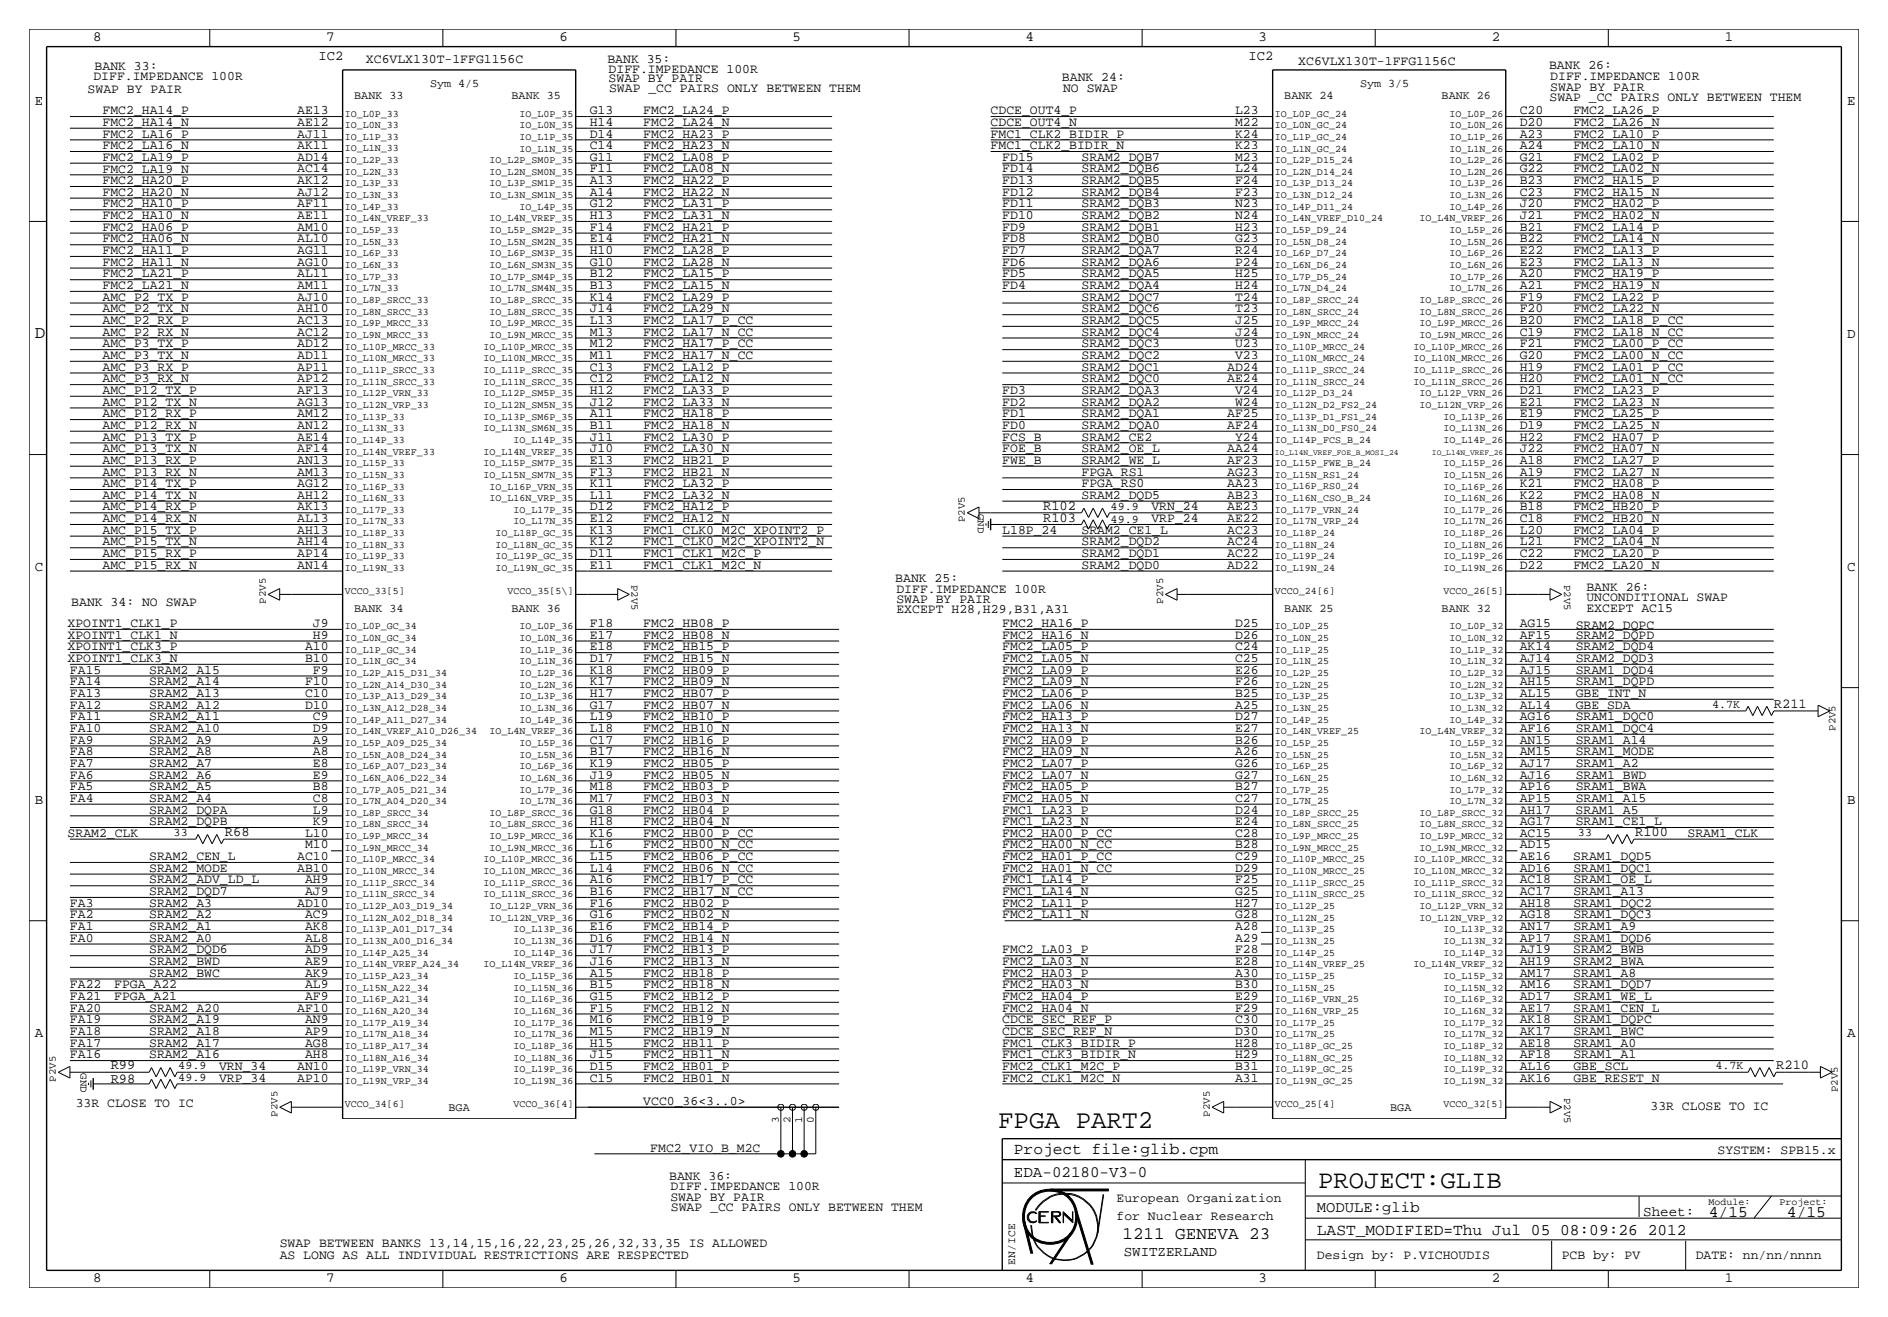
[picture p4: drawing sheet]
<svg xmlns="http://www.w3.org/2000/svg" width="411mm" height="287mm" viewBox="0 0 411 287" stroke-linecap="round" stroke-linejoin="round" font-family="sans-serif">
<defs><g id="words">
<g font-size="5.6">
<text x="217.5" y="245.9">FPGA PART2</text>
<text x="287.3" y="258.8">PROJECT:GLIB</text>
</g>
<g font-size="3.8">
<text x="7.6" y="73.7">D</text>
<text x="244.7" y="270">1211 GENEVA 23</text>
</g>
<g font-size="3.5">
<text x="221" y="251.5">Project file:glib.cpm</text>
<text x="221" y="256.5">EDA-02180-V3-0</text>
<text x="287" y="269.2">LAST_MODIFIED=Thu Jul 05 08:09:26 2012</text>
<text x="372.4" y="265.2">4/15</text>
<text x="389.5" y="265.2">4/15</text>
</g>
<text font-size="3.4" x="287" y="264.2">MODULE:glib</text>
<g font-size="3.1">
<text x="20.3" y="8.9">8</text>
<text x="71.1" y="8.9">7</text>
<text x="121.9" y="8.9">6</text>
<text x="172.7" y="8.9">5</text>
<text x="223.5" y="8.9">4</text>
<text x="274.3" y="8.9">3</text>
<text x="325.1" y="8.9">2</text>
<text x="375.9" y="8.9">1</text>
<text x="7.6" y="22.9">E</text>
<text x="402.6" y="22.9">E</text>
<text x="402.6" y="73.7">D</text>
<text x="7.6" y="124.5">C</text>
<text x="402.6" y="124.5">C</text>
<text x="7.6" y="175.3">B</text>
<text x="402.6" y="175.3">B</text>
<text x="7.6" y="226.1">A</text>
<text x="402.6" y="226.1">A</text>
<text x="358.1" y="264.9">Sheet:</text>
<text x="244.9" y="273.8">SWITZERLAND</text>
<text x="20.3" y="279.4">8</text>
<text x="71.1" y="279.4">7</text>
<text x="121.9" y="279.4">6</text>
<text x="172.7" y="279.4">5</text>
<text x="223.5" y="279.4">4</text>
<text x="274.3" y="279.4">3</text>
<text x="325.1" y="279.4">2</text>
<text x="375.9" y="279.4">1</text>
</g>
<g font-size="3">
<text x="69.4" y="13.1">IC2</text>
<text x="272.1" y="13.1">IC2</text>
<text x="227.3" y="111.2">R102</text>
<text x="227.3" y="113.7">R103</text>
<text x="386.6" y="154.3">R211</text>
<text x="49" y="182.3">R68</text>
<text x="356.4" y="182.3">R100</text>
<text x="24.1" y="233.1">R99</text>
<text x="387.1" y="233.1">R210</text>
<text x="24.1" y="236.1">R98</text>
</g>
<g font-size="2.9">
<text x="20.4" y="17.4">DIFF.IMPEDANCE 100R</text>
<text x="20.6" y="15.2">BANK 33:</text>
<text x="79.8" y="13.7">XC6VLX130T-1FFG1156C</text>
<text x="132.4" y="13.7">BANK 35:</text>
<text x="132.6" y="17.8">SWAP BY PAIR</text>
<text x="132.6" y="15.8">DIFF.IMPEDANCE 100R</text>
<text x="231.4" y="17.7">BANK 24:</text>
<text x="283" y="14.2">XC6VLX130T-1FFG1156C</text>
<text x="337.6" y="14.9">BANK 26:</text>
<text x="337.9" y="17.4">DIFF.IMPEDANCE 100R</text>
<text x="19.1" y="20.4">SWAP BY PAIR</text>
<text x="132.7" y="20.1">SWAP _CC PAIRS ONLY BETWEEN THEM</text>
<text x="231.7" y="20.1">NO SWAP</text>
<text x="337.7" y="22.1">SWAP _CC PAIRS ONLY BETWEEN THEM</text>
<text x="337.9" y="19.9">SWAP BY PAIR</text>
<text x="22.3" y="30">FMC2_LA16_P</text>
<text x="22.3" y="27.4">FMC2_HA14_N</text>
<text x="22.4" y="24.9">FMC2_HA14_P</text>
<text x="64.8" y="30">AJ11</text>
<text x="64.8" y="24.9">AE13</text>
<text x="64.8" y="27.4">AE12</text>
<text x="128.5" y="30">D14</text>
<text x="128.5" y="24.9">G13</text>
<text x="128.5" y="27.4">H14</text>
<text x="140.2" y="27.4">FMC2_LA24_N</text>
<text x="140.2" y="24.9">FMC2_LA24_P</text>
<text x="140.2" y="30">FMC2_HA23_P</text>
<text x="215.9" y="24.9">CDCE_OUT4_P</text>
<text x="215.9" y="27.4">CDCE_OUT4_N</text>
<text x="215.9" y="30">FMC1_CLK2_BIDIR_P</text>
<text x="269.2" y="30">K24</text>
<text x="269.2" y="24.9">L23</text>
<text x="269.2" y="27.4">M22</text>
<text x="331.2" y="30">A23</text>
<text x="331.2" y="24.9">C20</text>
<text x="331.2" y="27.4">D20</text>
<text x="342.9" y="24.9">FMC2_LA26_P</text>
<text x="342.9" y="27.4">FMC2_LA26_N</text>
<text x="342.9" y="30">FMC2_LA10_P</text>
<text x="22.3" y="35.1">FMC2_LA19_P</text>
<text x="22.3" y="32.5">FMC2_LA16_N</text>
<text x="64.8" y="35.1">AD14</text>
<text x="64.8" y="32.5">AK11</text>
<text x="128.5" y="35.1">G11</text>
<text x="128.5" y="32.5">C14</text>
<text x="140.2" y="32.5">FMC2_HA23_N</text>
<text x="140.2" y="35.1">FMC2_LA08_P</text>
<text x="215.9" y="32.5">FMC1_CLK2_BIDIR_N</text>
<text x="218.4" y="35">FD15</text>
<text x="235.7" y="35.1">SRAM2_DQB7</text>
<text x="269.2" y="35.1">M23</text>
<text x="269.2" y="32.5">K23</text>
<text x="331.2" y="35.1">G21</text>
<text x="331.2" y="32.5">A24</text>
<text x="342.9" y="32.5">FMC2_LA10_N</text>
<text x="342.9" y="35.1">FMC2_LA02_P</text>
<text x="22.3" y="40.1">FMC2_HA20_P</text>
<text x="22.3" y="37.6">FMC2_LA19_N</text>
<text x="64.8" y="40.1">AK12</text>
<text x="64.8" y="37.6">AC14</text>
<text x="128.5" y="40.1">A13</text>
<text x="128.5" y="37.6">F11</text>
<text x="140.2" y="40.1">FMC2_HA22_P</text>
<text x="140.2" y="37.6">FMC2_LA08_N</text>
<text x="218.4" y="37.6">FD14</text>
<text x="218.4" y="40.1">FD13</text>
<text x="235.7" y="40.1">SRAM2_DQB5</text>
<text x="235.7" y="37.6">SRAM2_DQB6</text>
<text x="269.2" y="40.1">F24</text>
<text x="269.2" y="37.6">L24</text>
<text x="331.2" y="40.1">B23</text>
<text x="331.2" y="37.6">G22</text>
<text x="342.9" y="37.6">FMC2_LA02_N</text>
<text x="342.9" y="40.1">FMC2_HA15_P</text>
<text x="22.3" y="47.8">FMC2_HA10_N</text>
<text x="22.3" y="45.2">FMC2_HA10_P</text>
<text x="22.3" y="42.7">FMC2_HA20_N</text>
<text x="64.8" y="45.2">AF11</text>
<text x="64.8" y="47.8">AE11</text>
<text x="64.8" y="42.7">AJ12</text>
<text x="128.5" y="45.2">G12</text>
<text x="128.5" y="47.8">H13</text>
<text x="128.5" y="42.7">A14</text>
<text x="140.2" y="42.7">FMC2_HA22_N</text>
<text x="140.2" y="45.2">FMC2_LA31_P</text>
<text x="140.2" y="47.7">FMC2_LA31_N</text>
<text x="218.4" y="45.2">FD11</text>
<text x="218.4" y="42.7">FD12</text>
<text x="218.4" y="47.7">FD10</text>
<text x="235.7" y="45.2">SRAM2_DQB3</text>
<text x="235.7" y="47.8">SRAM2_DQB2</text>
<text x="235.7" y="42.7">SRAM2_DQB4</text>
<text x="269.2" y="45.2">N23</text>
<text x="269.2" y="47.8">N24</text>
<text x="269.2" y="42.7">F23</text>
<text x="331.2" y="45.2">J20</text>
<text x="331.2" y="47.8">J21</text>
<text x="331.2" y="42.7">C23</text>
<text x="342.9" y="42.7">FMC2_HA15_N</text>
<text x="342.9" y="47.8">FMC2_HA02_N</text>
<text x="342.9" y="45.2">FMC2_HA02_P</text>
<text x="22.4" y="50.3">FMC2_HA06_P</text>
<text x="22.4" y="52.8">FMC2_HA06_N</text>
<text x="64.8" y="50.3">AM10</text>
<text x="64.8" y="52.8">AL10</text>
<text x="128.5" y="50.3">F14</text>
<text x="128.5" y="52.8">E14</text>
<text x="140.2" y="50.3">FMC2_HA21_P</text>
<text x="140.2" y="52.8">FMC2_HA21_N</text>
<text x="218.4" y="52.8">FD8</text>
<text x="218.4" y="50.3">FD9</text>
<text x="235.7" y="50.3">SRAM2_DQB1</text>
<text x="235.7" y="52.8">SRAM2_DQB0</text>
<text x="269.2" y="50.3">H23</text>
<text x="269.2" y="52.8">G23</text>
<text x="331.2" y="50.3">B21</text>
<text x="331.2" y="52.8">B22</text>
<text x="342.9" y="50.3">FMC2_LA14_P</text>
<text x="342.9" y="52.8">FMC2_LA14_N</text>
<text x="22.4" y="55.4">FMC2_HA11_P</text>
<text x="22.4" y="57.9">FMC2_HA11_N</text>
<text x="64.8" y="55.4">AG11</text>
<text x="64.8" y="57.9">AG10</text>
<text x="128.5" y="55.4">H10</text>
<text x="128.5" y="57.9">G10</text>
<text x="140.2" y="55.4">FMC2_LA28_P</text>
<text x="140.2" y="57.9">FMC2_LA28_N</text>
<text x="218.4" y="57.9">FD6</text>
<text x="218.4" y="55.4">FD7</text>
<text x="235.7" y="57.9">SRAM2_DQA6</text>
<text x="235.7" y="55.4">SRAM2_DQA7</text>
<text x="269.2" y="55.4">R24</text>
<text x="269.2" y="57.9">P24</text>
<text x="331.2" y="55.4">E22</text>
<text x="331.2" y="57.9">E23</text>
<text x="342.9" y="55.4">FMC2_LA13_P</text>
<text x="342.9" y="57.9">FMC2_LA13_N</text>
<text x="22.4" y="63">FMC2_LA21_N</text>
<text x="22.4" y="60.5">FMC2_LA21_P</text>
<text x="22.4" y="65.5">AMC_P2_TX_P</text>
<text x="64.8" y="65.5">AJ10</text>
<text x="64.8" y="60.5">AL11</text>
<text x="64.8" y="63">AM11</text>
<text x="128.5" y="65.5">K14</text>
<text x="128.5" y="60.5">B12</text>
<text x="128.5" y="63">B13</text>
<text x="140.2" y="60.4">FMC2_LA15_P</text>
<text x="140.2" y="63">FMC2_LA15_N</text>
<text x="140.2" y="65.5">FMC2_LA29_P</text>
<text x="218.4" y="63">FD4</text>
<text x="218.4" y="60.4">FD5</text>
<text x="235.7" y="63">SRAM2_DQA4</text>
<text x="235.7" y="60.5">SRAM2_DQA5</text>
<text x="235.7" y="65.5">SRAM2_DQC7</text>
<text x="269.2" y="65.5">T24</text>
<text x="269.2" y="60.5">H25</text>
<text x="269.2" y="63">H24</text>
<text x="331.2" y="65.5">F19</text>
<text x="331.2" y="60.5">A20</text>
<text x="331.2" y="63">A21</text>
<text x="342.9" y="60.5">FMC2_HA19_P</text>
<text x="342.9" y="63">FMC2_HA19_N</text>
<text x="342.9" y="65.5">FMC2_LA22_P</text>
<text x="22.4" y="68.1">AMC_P2_TX_N</text>
<text x="22.4" y="70.6">AMC_P2_RX_P</text>
<text x="64.8" y="70.6">AC13</text>
<text x="64.8" y="68.1">AH10</text>
<text x="128.5" y="70.6">L13</text>
<text x="128.5" y="68.1">J14</text>
<text x="140.2" y="68.1">FMC2_LA29_N</text>
<text x="140.2" y="70.6">FMC2_LA17_P_CC</text>
<text x="235.7" y="70.6">SRAM2_DQC5</text>
<text x="235.7" y="68.1">SRAM2_DQC6</text>
<text x="269.2" y="70.6">J25</text>
<text x="269.2" y="68.1">T23</text>
<text x="331.2" y="70.6">B20</text>
<text x="331.2" y="68.1">F20</text>
<text x="342.9" y="68.1">FMC2_LA22_N</text>
<text x="342.9" y="70.6">FMC2_LA18_P_CC</text>
<text x="22.4" y="73.2">AMC_P2_RX_N</text>
<text x="22.4" y="75.7">AMC_P3_TX_P</text>
<text x="64.8" y="73.2">AC12</text>
<text x="64.8" y="75.7">AD12</text>
<text x="128.5" y="73.2">M13</text>
<text x="128.5" y="75.7">M12</text>
<text x="140.2" y="73.1">FMC2_LA17_N_CC</text>
<text x="140.2" y="75.7">FMC2_HA17_P_CC</text>
<text x="235.7" y="73.2">SRAM2_DQC4</text>
<text x="235.7" y="75.7">SRAM2_DQC3</text>
<text x="269.2" y="73.2">J24</text>
<text x="269.2" y="75.7">U23</text>
<text x="331.2" y="73.2">C19</text>
<text x="331.2" y="75.7">F21</text>
<text x="342.9" y="73.2">FMC2_LA18_N_CC</text>
<text x="342.9" y="75.7">FMC2_LA00_P_CC</text>
<text x="22.4" y="83.3">AMC_P3_RX_N</text>
<text x="22.4" y="80.8">AMC_P3_RX_P</text>
<text x="22.4" y="78.2">AMC_P3_TX_N</text>
<text x="64.8" y="80.8">AP11</text>
<text x="64.8" y="83.3">AP12</text>
<text x="64.8" y="78.2">AD11</text>
<text x="128.5" y="80.8">C13</text>
<text x="128.5" y="83.3">C12</text>
<text x="128.5" y="78.2">M11</text>
<text x="140.2" y="78.2">FMC2_HA17_N_CC</text>
<text x="140.2" y="80.8">FMC2_LA12_P</text>
<text x="140.2" y="83.3">FMC2_LA12_N</text>
<text x="235.7" y="83.3">SRAM2_DQC0</text>
<text x="235.7" y="80.8">SRAM2_DQC1</text>
<text x="235.7" y="78.2">SRAM2_DQC2</text>
<text x="267.5" y="80.8">AD24</text>
<text x="267.5" y="83.3">AE24</text>
<text x="269.2" y="78.2">V23</text>
<text x="331.2" y="80.8">H19</text>
<text x="331.2" y="83.3">H20</text>
<text x="331.2" y="78.2">G20</text>
<text x="342.9" y="78.2">FMC2_LA00_N_CC</text>
<text x="342.9" y="80.8">FMC2_LA01_P_CC</text>
<text x="342.9" y="83.3">FMC2_LA01_N_CC</text>
<text x="22.4" y="85.9">AMC_P12_TX_P</text>
<text x="22.4" y="88.4">AMC_P12_TX_N</text>
<text x="64.8" y="85.9">AF13</text>
<text x="64.8" y="88.4">AG13</text>
<text x="128.5" y="85.9">H12</text>
<text x="128.5" y="88.4">J12</text>
<text x="140.2" y="88.4">FMC2_LA33_N</text>
<text x="140.2" y="85.8">FMC2_LA33_P</text>
<text x="218.4" y="85.8">FD3</text>
<text x="218.4" y="88.4">FD2</text>
<text x="235.7" y="85.9">SRAM2_DQA3</text>
<text x="235.7" y="88.4">SRAM2_DQA2</text>
<text x="269.2" y="85.9">V24</text>
<text x="269.2" y="88.4">W24</text>
<text x="331.2" y="85.9">D21</text>
<text x="331.2" y="88.4">E21</text>
<text x="342.9" y="85.9">FMC2_LA23_P</text>
<text x="342.9" y="88.4">FMC2_LA23_N</text>
<text x="22.4" y="93.5">AMC_P12_RX_N</text>
<text x="22.4" y="90.9">AMC_P12_RX_P</text>
<text x="64.8" y="90.9">AM12</text>
<text x="64.8" y="93.5">AN12</text>
<text x="128.5" y="90.9">A11</text>
<text x="128.5" y="93.5">B11</text>
<text x="140.2" y="90.9">FMC2_HA18_P</text>
<text x="140.2" y="93.5">FMC2_HA18_N</text>
<text x="218.4" y="90.9">FD1</text>
<text x="218.4" y="93.5">FD0</text>
<text x="235.7" y="93.5">SRAM2_DQA0</text>
<text x="235.7" y="90.9">SRAM2_DQA1</text>
<text x="267.5" y="90.9">AF25</text>
<text x="267.5" y="93.5">AF24</text>
<text x="331.2" y="90.9">E19</text>
<text x="331.2" y="93.5">D19</text>
<text x="342.9" y="90.9">FMC2_LA25_P</text>
<text x="342.9" y="93.5">FMC2_LA25_N</text>
<text x="22.3" y="101.1">AMC_P13_RX_P</text>
<text x="22.4" y="98.6">AMC_P13_TX_N</text>
<text x="22.4" y="96">AMC_P13_TX_P</text>
<text x="64.8" y="101.1">AN13</text>
<text x="64.8" y="96">AE14</text>
<text x="64.8" y="98.6">AF14</text>
<text x="128.5" y="101.1">E13</text>
<text x="128.5" y="96">J11</text>
<text x="128.5" y="98.6">J10</text>
<text x="140.2" y="101.1">FMC2_HB21_P</text>
<text x="140.2" y="98.6">FMC2_LA30_N</text>
<text x="140.2" y="96">FMC2_LA30_P</text>
<text x="218.4" y="101.1">FWE_B</text>
<text x="218.4" y="98.6">FOE_B</text>
<text x="218.4" y="96">FCS_B</text>
<text x="235.7" y="96">SRAM2_CE2</text>
<text x="235.7" y="101.1">SRAM2_WE_L</text>
<text x="235.7" y="98.6">SRAM2_OE_L</text>
<text x="267.5" y="101.1">AF23</text>
<text x="267.5" y="98.6">AA24</text>
<text x="269.2" y="96">Y24</text>
<text x="331.2" y="101.1">A18</text>
<text x="331.2" y="96">H22</text>
<text x="331.2" y="98.6">J22</text>
<text x="342.9" y="101.1">FMC2_LA27_P</text>
<text x="342.9" y="98.5">FMC2_HA07_N</text>
<text x="342.9" y="96">FMC2_HA07_P</text>
<text x="22.3" y="103.6">AMC_P13_RX_N</text>
<text x="22.4" y="106.2">AMC_P14_TX_P</text>
<text x="64.8" y="106.2">AG12</text>
<text x="64.8" y="103.6">AM13</text>
<text x="128.5" y="106.2">K11</text>
<text x="128.5" y="103.6">F13</text>
<text x="140.2" y="103.6">FMC2_HB21_N</text>
<text x="140.2" y="106.2">FMC2_LA32_P</text>
<text x="235.7" y="106.2">FPGA_RS0</text>
<text x="235.7" y="103.6">FPGA_RS1</text>
<text x="267.5" y="106.2">AA23</text>
<text x="267.5" y="103.6">AG23</text>
<text x="331.2" y="106.2">K21</text>
<text x="331.2" y="103.6">A19</text>
<text x="342.9" y="106.2">FMC2_HA08_P</text>
<text x="342.9" y="103.6">FMC2_LA27_N</text>
<text x="22.4" y="111.2">AMC_P14_RX_P</text>
<text x="22.4" y="108.7">AMC_P14_TX_N</text>
<text x="22.4" y="113.8">AMC_P14_RX_N</text>
<text x="64.8" y="111.3">AK13</text>
<text x="64.8" y="113.8">AL13</text>
<text x="64.8" y="108.7">AH12</text>
<text x="128.5" y="111.3">D12</text>
<text x="128.5" y="113.8">E12</text>
<text x="128.5" y="108.7">L11</text>
<text x="140.2" y="108.7">FMC2_LA32_N</text>
<text x="140.2" y="111.3">FMC2_HA12_P</text>
<text x="140.2" y="113.8">FMC2_HA12_N</text>
<text x="235.7" y="108.7">SRAM2_DQD5</text>
<text x="251" y="111.3">VRN_24</text>
<text x="251" y="113.8">VRP_24</text>
<text x="267.5" y="111.3">AE23</text>
<text x="267.5" y="113.8">AE22</text>
<text x="267.5" y="108.7">AB23</text>
<text x="331.2" y="111.3">B18</text>
<text x="331.2" y="113.8">C18</text>
<text x="331.2" y="108.7">K22</text>
<text x="342.9" y="108.7">FMC2_HA08_N</text>
<text x="342.9" y="111.2">FMC2_HB20_P</text>
<text x="342.9" y="113.8">FMC2_HB20_N</text>
<text x="22.3" y="116.3">AMC_P15_TX_P</text>
<text x="22.3" y="118.9">AMC_P15_TX_N</text>
<text x="64.8" y="116.3">AH13</text>
<text x="64.8" y="118.9">AH14</text>
<text x="128.5" y="116.3">K13</text>
<text x="128.5" y="118.9">K12</text>
<text x="140.2" y="116.3">FMC1_CLK0_M2C_XPOINT2_P</text>
<text x="140.2" y="118.9">FMC1_CLK0_M2C_XPOINT2_N</text>
<text x="218.4" y="116.3">L18P_24</text>
<text x="235.7" y="116.3">SRAM2_CE1_L</text>
<text x="235.7" y="118.9">SRAM2_DQD2</text>
<text x="267.5" y="116.3">AC23</text>
<text x="267.5" y="118.9">AC24</text>
<text x="331.2" y="116.3">L20</text>
<text x="331.2" y="118.9">L21</text>
<text x="342.9" y="116.3">FMC2_LA04_P</text>
<text x="342.9" y="118.9">FMC2_LA04_N</text>
<text x="22.3" y="124">AMC_P15_RX_N</text>
<text x="22.4" y="121.4">AMC_P15_RX_P</text>
<text x="64.8" y="121.4">AP14</text>
<text x="64.8" y="124">AN14</text>
<text x="128.5" y="121.4">D11</text>
<text x="128.5" y="124">E11</text>
<text x="140.2" y="121.4">FMC1_CLK1_M2C_P</text>
<text x="140.2" y="124">FMC1_CLK1_M2C_N</text>
<text x="235.7" y="124">SRAM2_DQD0</text>
<text x="235.7" y="121.4">SRAM2_DQD1</text>
<text x="267.5" y="121.4">AC22</text>
<text x="267.5" y="124">AD22</text>
<text x="331.2" y="121.4">C22</text>
<text x="331.2" y="124">D22</text>
<text x="342.9" y="121.4">FMC2_LA20_P</text>
<text x="342.9" y="123.9">FMC2_LA20_N</text>
<text x="195.1" y="126.9">BANK 25:</text>
<text x="195.4" y="129.1">DIFF.IMPEDANCE 100R</text>
<text x="195.4" y="131.4">SWAP BY PAIR</text>
<text x="345.7" y="128.7">BANK 26:</text>
<text x="345.7" y="131">UNCONDITIONAL SWAP</text>
<text x="14.7" y="136.7">XPOINT1_CLK1_P</text>
<text x="15.5" y="132">BANK 34: NO SWAP</text>
<text x="68.2" y="136.7">J9</text>
<text x="128.5" y="136.7">F18</text>
<text x="140.2" y="136.7">FMC2_HB08_P</text>
<text x="195.4" y="133.7">EXCEPT H28,H29,B31,A31</text>
<text x="218.4" y="136.7">FMC2_HA16_P</text>
<text x="269.2" y="136.7">D25</text>
<text x="331.2" y="136.7">AG15</text>
<text x="343.4" y="137.2">SRAM2_DQPC</text>
<text x="345.7" y="133.3">EXCEPT AC15</text>
<text x="14.7" y="139.2">XPOINT1_CLK1_N</text>
<text x="14.7" y="141.7">XPOINT1_CLK3_P</text>
<text x="66.5" y="141.7">A10</text>
<text x="68.2" y="139.2">H9</text>
<text x="128.5" y="141.7">E18</text>
<text x="128.5" y="139.2">E17</text>
<text x="140.2" y="139.2">FMC2_HB08_N</text>
<text x="140.2" y="141.7">FMC2_HB15_P</text>
<text x="218.4" y="141.7">FMC2_LA05_P</text>
<text x="218.4" y="139.2">FMC2_HA16_N</text>
<text x="269.2" y="141.7">C24</text>
<text x="269.2" y="139.2">D26</text>
<text x="331.2" y="141.7">AK14</text>
<text x="331.2" y="139.2">AF15</text>
<text x="343.4" y="139.2">SRAM2_DQPD</text>
<text x="343.4" y="141.7">SRAM2_DQD4</text>
<text x="14.7" y="144.3">XPOINT1_CLK3_N</text>
<text x="15.2" y="149.3">FA14</text>
<text x="15.2" y="146.8">FA15</text>
<text x="32.5" y="146.8">SRAM2_A15</text>
<text x="32.5" y="149.4">SRAM2_A14</text>
<text x="66.5" y="149.4">F10</text>
<text x="66.5" y="144.3">B10</text>
<text x="68.2" y="146.8">F9</text>
<text x="128.5" y="146.8">K18</text>
<text x="128.5" y="149.4">K17</text>
<text x="128.5" y="144.3">D17</text>
<text x="140.2" y="146.8">FMC2_HB09_P</text>
<text x="140.2" y="144.3">FMC2_HB15_N</text>
<text x="140.2" y="149.4">FMC2_HB09_N</text>
<text x="218.4" y="149.4">FMC2_LA09_N</text>
<text x="218.4" y="144.3">FMC2_LA05_N</text>
<text x="218.4" y="146.8">FMC2_LA09_P</text>
<text x="269.2" y="146.8">E26</text>
<text x="269.2" y="149.4">F26</text>
<text x="269.2" y="144.3">C25</text>
<text x="331.2" y="146.8">AJ15</text>
<text x="331.2" y="149.4">AH15</text>
<text x="331.2" y="144.3">AJ14</text>
<text x="343.4" y="146.8">SRAM1_DQD4</text>
<text x="343.4" y="149.3">SRAM1_DQPD</text>
<text x="343.4" y="144.3">SRAM2_DQD3</text>
<text x="15.2" y="154.4">FA12</text>
<text x="15.2" y="151.9">FA13</text>
<text x="32.5" y="151.9">SRAM2_A13</text>
<text x="32.5" y="154.4">SRAM2_A12</text>
<text x="66.5" y="151.9">C10</text>
<text x="66.5" y="154.4">D10</text>
<text x="128.5" y="151.9">H17</text>
<text x="128.5" y="154.4">G17</text>
<text x="140.2" y="154.4">FMC2_HB07_N</text>
<text x="140.2" y="151.9">FMC2_HB07_P</text>
<text x="218.4" y="154.4">FMC2_LA06_N</text>
<text x="218.4" y="151.9">FMC2_LA06_P</text>
<text x="269.2" y="151.9">B25</text>
<text x="269.2" y="154.4">A25</text>
<text x="331.2" y="151.9">AL15</text>
<text x="331.2" y="154.4">AL14</text>
<text x="343.4" y="151.9">GBE_INT_N</text>
<text x="343.4" y="154.4">GBE_SDA</text>
<text x="15.2" y="159.5">FA10</text>
<text x="15.2" y="157">FA11</text>
<text x="32.5" y="157">SRAM2_A11</text>
<text x="32.5" y="159.5">SRAM2_A10</text>
<text x="68.2" y="157">C9</text>
<text x="68.2" y="159.5">D9</text>
<text x="128.5" y="157">L19</text>
<text x="128.5" y="159.5">L18</text>
<text x="140.2" y="159.5">FMC2_HB10_N</text>
<text x="140.2" y="157">FMC2_HB10_P</text>
<text x="218.4" y="157">FMC2_HA13_P</text>
<text x="218.4" y="159.5">FMC2_HA13_N</text>
<text x="269.2" y="157">D27</text>
<text x="269.2" y="159.5">E27</text>
<text x="331.2" y="157">AG16</text>
<text x="331.2" y="159.5">AF16</text>
<text x="343.4" y="157">SRAM1_DQC0</text>
<text x="343.4" y="159.5">SRAM1_DQC4</text>
<text x="15.2" y="167.1">FA7</text>
<text x="15.2" y="164.6">FA8</text>
<text x="15.2" y="162">FA9</text>
<text x="32.5" y="162.1">SRAM2_A9</text>
<text x="32.5" y="164.6">SRAM2_A8</text>
<text x="32.5" y="167.1">SRAM2_A7</text>
<text x="68.2" y="167.1">E8</text>
<text x="68.2" y="162.1">A9</text>
<text x="68.2" y="164.6">A8</text>
<text x="128.5" y="167.1">K19</text>
<text x="128.5" y="162.1">C17</text>
<text x="128.5" y="164.6">B17</text>
<text x="140.2" y="167.1">FMC2_HB05_P</text>
<text x="140.2" y="162.1">FMC2_HB16_P</text>
<text x="140.2" y="164.6">FMC2_HB16_N</text>
<text x="218.4" y="167.1">FMC2_LA07_P</text>
<text x="218.4" y="162.1">FMC2_HA09_P</text>
<text x="218.4" y="164.6">FMC2_HA09_N</text>
<text x="269.2" y="167.1">G26</text>
<text x="269.2" y="162.1">B26</text>
<text x="269.2" y="164.6">A26</text>
<text x="331.2" y="167.1">AJ17</text>
<text x="331.2" y="162.1">AN15</text>
<text x="331.2" y="164.6">AM15</text>
<text x="343.4" y="162">SRAM1_A14</text>
<text x="343.4" y="164.6">SRAM1_MODE</text>
<text x="343.4" y="167.1">SRAM1_A2</text>
<text x="15.2" y="172.2">FA5</text>
<text x="15.2" y="169.7">FA6</text>
<text x="32.5" y="169.7">SRAM2_A6</text>
<text x="32.5" y="172.2">SRAM2_A5</text>
<text x="68.2" y="172.2">B8</text>
<text x="68.2" y="169.7">E9</text>
<text x="128.5" y="172.2">M18</text>
<text x="128.5" y="169.7">J19</text>
<text x="140.2" y="169.7">FMC2_HB05_N</text>
<text x="140.2" y="172.2">FMC2_HB03_P</text>
<text x="218.4" y="172.2">FMC2_HA05_P</text>
<text x="218.4" y="169.7">FMC2_LA07_N</text>
<text x="269.2" y="172.2">B27</text>
<text x="269.2" y="169.7">G27</text>
<text x="331.2" y="172.2">AP16</text>
<text x="331.2" y="169.7">AJ16</text>
<text x="343.4" y="172.2">SRAM1_BWA</text>
<text x="343.4" y="169.7">SRAM1_BWD</text>
<text x="15.2" y="174.7">FA4</text>
<text x="32.5" y="177.3">SRAM2_DQPA</text>
<text x="32.5" y="179.8">SRAM2_DQPB</text>
<text x="32.5" y="174.8">SRAM2_A4</text>
<text x="68.2" y="177.3">L9</text>
<text x="68.2" y="179.8">K9</text>
<text x="68.2" y="174.8">C8</text>
<text x="128.5" y="177.3">G18</text>
<text x="128.5" y="179.8">H18</text>
<text x="128.5" y="174.8">M17</text>
<text x="140.2" y="179.8">FMC2_HB04_N</text>
<text x="140.2" y="177.3">FMC2_HB04_P</text>
<text x="140.2" y="174.8">FMC2_HB03_N</text>
<text x="218.4" y="179.8">FMC1_LA23_N</text>
<text x="218.4" y="177.3">FMC1_LA23_P</text>
<text x="218.4" y="174.8">FMC2_HA05_N</text>
<text x="269.2" y="177.3">D24</text>
<text x="269.2" y="179.8">E24</text>
<text x="269.2" y="174.8">C27</text>
<text x="331.2" y="177.3">AH17</text>
<text x="331.2" y="179.8">AG17</text>
<text x="331.2" y="174.8">AP15</text>
<text x="343.4" y="177.3">SRAM1_A5</text>
<text x="343.4" y="179.8">SRAM1_CE1_L</text>
<text x="343.4" y="174.8">SRAM1_A15</text>
<text x="14.7" y="182.4">SRAM2_CLK</text>
<text x="66.5" y="182.4">L10</text>
<text x="66.5" y="184.9">M10</text>
<text x="128.5" y="182.4">K16</text>
<text x="128.5" y="184.9">L16</text>
<text x="140.2" y="184.9">FMC2_HB00_N_CC</text>
<text x="140.2" y="182.4">FMC2_HB00_P_CC</text>
<text x="218.4" y="184.9">FMC2_HA00_N_CC</text>
<text x="218.4" y="182.4">FMC2_HA00_P_CC</text>
<text x="269.2" y="182.4">C28</text>
<text x="269.2" y="184.9">B28</text>
<text x="331.2" y="182.4">AC15</text>
<text x="331.2" y="184.9">AD15</text>
<text x="367.8" y="182.4">SRAM1_CLK</text>
<text x="32.5" y="187.5">SRAM2_CEN_L</text>
<text x="32.5" y="190">SRAM2_MODE</text>
<text x="64.8" y="187.5">AC10</text>
<text x="64.8" y="190">AB10</text>
<text x="128.5" y="187.5">L15</text>
<text x="128.5" y="190">L14</text>
<text x="140.2" y="190">FMC2_HB06_N_CC</text>
<text x="140.2" y="187.5">FMC2_HB06_P_CC</text>
<text x="218.4" y="187.5">FMC2_HA01_P_CC</text>
<text x="218.4" y="190">FMC2_HA01_N_CC</text>
<text x="269.2" y="187.5">C29</text>
<text x="269.2" y="190">D29</text>
<text x="331.2" y="187.5">AE16</text>
<text x="331.2" y="190">AD16</text>
<text x="342.9" y="187.5">SRAM1_DQD5</text>
<text x="342.9" y="190">SRAM1_DQC1</text>
<text x="15.2" y="197.6">FA3</text>
<text x="32.5" y="192.5">SRAM2_ADV_LD_L</text>
<text x="32.5" y="195.1">SRAM2_DQD7</text>
<text x="32.5" y="197.6">SRAM2_A3</text>
<text x="64.8" y="197.6">AD10</text>
<text x="66.5" y="192.5">AH9</text>
<text x="66.5" y="195.1">AJ9</text>
<text x="128.5" y="197.6">F16</text>
<text x="128.5" y="192.5">A16</text>
<text x="128.5" y="195.1">B16</text>
<text x="140.2" y="197.6">FMC2_HB02_P</text>
<text x="140.2" y="195.1">FMC2_HB17_N_CC</text>
<text x="140.2" y="192.5">FMC2_HB17_P_CC</text>
<text x="218.4" y="197.6">FMC2_LA11_P</text>
<text x="218.4" y="195.1">FMC1_LA14_N</text>
<text x="218.4" y="192.5">FMC1_LA14_P</text>
<text x="269.2" y="197.6">H27</text>
<text x="269.2" y="192.5">F25</text>
<text x="269.2" y="195.1">G25</text>
<text x="331.2" y="197.6">AH18</text>
<text x="331.2" y="192.5">AC18</text>
<text x="331.2" y="195.1">AC17</text>
<text x="342.9" y="195.1">SRAM1_A13</text>
<text x="342.9" y="197.6">SRAM1_DQC2</text>
<text x="342.9" y="192.5">SRAM1_OE_L</text>
<text x="15.2" y="200.1">FA2</text>
<text x="15.2" y="202.7">FA1</text>
<text x="32.5" y="202.7">SRAM2_A1</text>
<text x="32.5" y="200.1">SRAM2_A2</text>
<text x="66.5" y="202.7">AK8</text>
<text x="66.5" y="200.2">AC9</text>
<text x="128.5" y="202.7">E16</text>
<text x="128.5" y="200.2">G16</text>
<text x="140.2" y="202.7">FMC2_HB14_P</text>
<text x="140.2" y="200.2">FMC2_HB02_N</text>
<text x="218.4" y="200.2">FMC2_LA11_N</text>
<text x="269.2" y="202.7">A28</text>
<text x="269.2" y="200.2">G28</text>
<text x="331.2" y="202.7">AN17</text>
<text x="331.2" y="200.2">AG18</text>
<text x="342.9" y="202.7">SRAM1_A9</text>
<text x="342.9" y="200.2">SRAM1_DQC3</text>
<text x="15.2" y="205.2">FA0</text>
<text x="32.5" y="205.2">SRAM2_A0</text>
<text x="32.5" y="207.8">SRAM2_DQD6</text>
<text x="66.5" y="207.8">AD9</text>
<text x="66.5" y="205.2">AL8</text>
<text x="128.5" y="207.8">J17</text>
<text x="128.5" y="205.2">D16</text>
<text x="140.2" y="205.2">FMC2_HB14_N</text>
<text x="140.2" y="207.8">FMC2_HB13_P</text>
<text x="218.4" y="207.8">FMC2_LA03_P</text>
<text x="269.2" y="207.8">F28</text>
<text x="269.2" y="205.2">A29</text>
<text x="331.2" y="207.8">AJ19</text>
<text x="331.2" y="205.2">AP17</text>
<text x="342.9" y="207.8">SRAM2_BWB</text>
<text x="342.9" y="205.2">SRAM1_DQD6</text>
<text x="15.2" y="215.4">FA22</text>
<text x="24.9" y="215.4">FPGA_A22</text>
<text x="32.5" y="210.3">SRAM2_BWD</text>
<text x="32.5" y="212.9">SRAM2_BWC</text>
<text x="66.5" y="212.9">AK9</text>
<text x="66.5" y="215.4">AL9</text>
<text x="66.5" y="210.3">AE9</text>
<text x="128.5" y="212.9">A15</text>
<text x="128.5" y="215.4">B15</text>
<text x="128.5" y="210.3">J16</text>
<text x="140.2" y="210.3">FMC2_HB13_N</text>
<text x="140.2" y="212.9">FMC2_HB18_P</text>
<text x="140.2" y="215.4">FMC2_HB18_N</text>
<text x="218.4" y="210.3">FMC2_LA03_N</text>
<text x="218.4" y="215.4">FMC2_HA03_N</text>
<text x="218.4" y="212.9">FMC2_HA03_P</text>
<text x="269.2" y="212.9">A30</text>
<text x="269.2" y="215.4">B30</text>
<text x="269.2" y="210.3">E28</text>
<text x="331.2" y="212.9">AM17</text>
<text x="331.2" y="215.4">AM16</text>
<text x="331.2" y="210.3">AH19</text>
<text x="342.9" y="215.4">SRAM1_DQD7</text>
<text x="342.9" y="210.3">SRAM2_BWA</text>
<text x="342.9" y="212.9">SRAM1_A8</text>
<text x="15.2" y="217.9">FA21</text>
<text x="15.2" y="220.5">FA20</text>
<text x="24.9" y="217.9">FPGA_A21</text>
<text x="32.5" y="220.5">SRAM2_A20</text>
<text x="64.8" y="220.5">AF10</text>
<text x="66.5" y="217.9">AF9</text>
<text x="128.5" y="217.9">G15</text>
<text x="128.5" y="220.5">F15</text>
<text x="140.2" y="220.5">FMC2_HB12_N</text>
<text x="140.2" y="217.9">FMC2_HB12_P</text>
<text x="218.4" y="220.5">FMC2_HA04_N</text>
<text x="218.4" y="217.9">FMC2_HA04_P</text>
<text x="269.2" y="217.9">E29</text>
<text x="269.2" y="220.5">F29</text>
<text x="331.2" y="217.9">AD17</text>
<text x="331.2" y="220.5">AE17</text>
<text x="342.9" y="220.5">SRAM1_CEN_L</text>
<text x="342.9" y="217.9">SRAM1_WE_L</text>
<text x="15.2" y="223">FA19</text>
<text x="15.2" y="225.6">FA18</text>
<text x="32.5" y="225.5">SRAM2_A18</text>
<text x="32.5" y="223">SRAM2_A19</text>
<text x="66.5" y="223">AN9</text>
<text x="66.5" y="225.6">AP9</text>
<text x="128.5" y="223">M16</text>
<text x="128.5" y="225.6">M15</text>
<text x="140.2" y="225.6">FMC2_HB19_N</text>
<text x="140.2" y="223">FMC2_HB19_P</text>
<text x="218.4" y="225.6">CDCE_SEC_REF_N</text>
<text x="218.4" y="223">CDCE_SEC_REF_P</text>
<text x="269.2" y="223">C30</text>
<text x="269.2" y="225.6">D30</text>
<text x="331.2" y="223">AK18</text>
<text x="331.2" y="225.6">AK17</text>
<text x="342.9" y="223">SRAM1_DQPC</text>
<text x="342.9" y="225.6">SRAM1_BWC</text>
<text x="15.2" y="228.1">FA17</text>
<text x="15.2" y="230.6">FA16</text>
<text x="32.5" y="230.6">SRAM2_A16</text>
<text x="32.5" y="228.1">SRAM2_A17</text>
<text x="47.8" y="233.2">VRN_34</text>
<text x="64.8" y="233.2">AN10</text>
<text x="66.5" y="228.1">AG8</text>
<text x="66.5" y="230.6">AH8</text>
<text x="128.5" y="233.2">D15</text>
<text x="128.5" y="228.1">H15</text>
<text x="128.5" y="230.6">J15</text>
<text x="140.2" y="230.6">FMC2_HB11_N</text>
<text x="140.2" y="228.1">FMC2_HB11_P</text>
<text x="140.2" y="233.2">FMC2_HB01_P</text>
<text x="218.4" y="233.2">FMC2_CLK1_M2C_P</text>
<text x="218.4" y="230.6">FMC1_CLK3_BIDIR_N</text>
<text x="218.4" y="228.1">FMC1_CLK3_BIDIR_P</text>
<text x="269.2" y="233.2">B31</text>
<text x="269.2" y="228.1">H28</text>
<text x="269.2" y="230.6">H29</text>
<text x="331.2" y="233.2">AL16</text>
<text x="331.2" y="228.1">AE18</text>
<text x="331.2" y="230.6">AF18</text>
<text x="342.9" y="228.1">SRAM1_A0</text>
<text x="342.9" y="230.6">SRAM1_A1</text>
<text x="342.9" y="233.2">GBE_SCL</text>
<text x="47.8" y="235.7">VRP_34</text>
<text x="64.8" y="235.7">AP10</text>
<text x="128.5" y="235.7">C15</text>
<text x="140.2" y="235.7">FMC2_HB01_N</text>
<text x="218.4" y="235.7">FMC2_CLK1_M2C_N</text>
<text x="269.2" y="235.7">A31</text>
<text x="331.2" y="235.7">AK16</text>
<text x="342.9" y="235.7">GBE_RESET_N</text>
<text x="16.5" y="241.4">33R CLOSE TO IC</text>
<text x="140.2" y="240.8">VCC0_36&lt;3..0&gt;</text>
<text x="359.7" y="241.9">33R CLOSE TO IC</text>
<text x="141.7" y="251">FMC2_VIO_B_M2C</text>
<text x="374.3" y="251.5">SYSTEM: SPB15.x</text>
<text x="145.9" y="257.3">BANK 36:</text>
<text x="146.1" y="261.7">SWAP BY PAIR</text>
<text x="146.1" y="259.4">DIFF.IMPEDANCE 100R</text>
<text x="146.2" y="263.9">SWAP _CC PAIRS ONLY BETWEEN THEM</text>
<text x="243.3" y="261.9">European Organization</text>
<text x="243.3" y="265.9">for Nuclear Research</text>
<text x="61" y="274.3">AS LONG AS ALL INDIVIDUAL RESTRICTIONS ARE RESPECTED</text>
<text x="61" y="271.8">SWAP BETWEEN BANKS 13,14,15,16,22,23,25,26,32,33,35 IS ALLOWED</text>
<text x="287" y="274.3">Design by: P.VICHOUDIS</text>
<text x="340.4" y="274.3">PCB by: PV</text>
<text x="369.6" y="274.3">DATE: nn/nn/nnnn</text>
</g>
<g font-size="2.6">
<text x="77.2" y="21.6">BANK 33</text>
<text x="93.7" y="19.1">Sym 4/5</text>
<text x="111.5" y="21.6">BANK 35</text>
<text x="279.9" y="21.6">BANK 24</text>
<text x="296.4" y="19">Sym 3/5</text>
<text x="314.2" y="21.6">BANK 26</text>
<text x="242.1" y="111.1">49.9</text>
<text x="242.1" y="113.9">49.9</text>
<text x="77.2" y="133.4">BANK 34</text>
<text x="111.5" y="133.4">BANK 36</text>
<text x="279.9" y="133.3">BANK 25</text>
<text x="314.2" y="133.3">BANK 32</text>
<text x="373.1" y="154.3">4.7K</text>
<text x="37.8" y="182.2">33</text>
<text x="343.9" y="182.2">33</text>
<text x="38.9" y="233">49.9</text>
<text x="373.9" y="233">4.7K</text>
<text x="38.9" y="235.6">49.9</text>
<text x="97.8" y="242.1">BGA</text>
<text x="303" y="242.1">BGA</text>
</g>
<text font-size="2.5" x="221.2" y="275.6" transform="rotate(-90 221.2 275.6)">EN/ICE</text>
<g font-size="2.4">
<text x="169.8" y="244.7" transform="rotate(-90 169.8 244.7)">3</text>
<text x="172.3" y="244.7" transform="rotate(-90 172.3 244.7)">2</text>
<text x="174.9" y="244.7" transform="rotate(-90 174.9 244.7)">1</text>
<text x="177.4" y="244.7" transform="rotate(-90 177.4 244.7)">0</text>
</g>
<g font-size="2.3">
<text x="210.3" y="113.8" transform="rotate(-90 210.3 113.8)">P2V5</text>
<text x="213.1" y="112" transform="rotate(90 213.1 112)">GND</text>
<text x="57.9" y="131.6" transform="rotate(-90 57.9 131.6)">P2V5</text>
<text x="137.7" y="127.5" transform="rotate(90 137.7 127.5)">P2V5</text>
<text x="253.5" y="131.6" transform="rotate(-90 253.5 131.6)">P2V5</text>
<text x="340.9" y="127.5" transform="rotate(90 340.9 127.5)">P2V5</text>
<text x="400" y="159.3" transform="rotate(-90 400 159.3)">P2V5</text>
<text x="17.5" y="233.9" transform="rotate(90 17.5 233.9)">GND</text>
<text x="12.2" y="235.7" transform="rotate(-90 12.2 235.7)">P2V5</text>
<text x="340.9" y="239.3" transform="rotate(90 340.9 239.3)">P2V5</text>
<text x="400.6" y="238" transform="rotate(-90 400.6 238)">P2V5</text>
<text x="60.5" y="243.3" transform="rotate(-90 60.5 243.3)">P2V5</text>
<text x="263.7" y="243.3" transform="rotate(-90 263.7 243.3)">P2V5</text>
</g>
<g font-size="2.2">
<text x="75.2" y="25.4">IO_L0P_33</text>
<text x="75.2" y="27.9">IO_L0N_33</text>
<text x="113.2" y="27.9">IO_L0N_35</text>
<text x="113.2" y="25.4">IO_L0P_35</text>
<text x="277.9" y="27.9">IO_L0N_GC_24</text>
<text x="277.9" y="25.4">IO_L0P_GC_24</text>
<text x="315.9" y="27.9">IO_L0N_26</text>
<text x="315.9" y="25.4">IO_L0P_26</text>
<text x="75.2" y="30.5">IO_L1P_33</text>
<text x="75.2" y="33">IO_L1N_33</text>
<text x="75.2" y="35.6">IO_L2P_33</text>
<text x="106.7" y="35.6">IO_L2P_SM0P_35</text>
<text x="113.2" y="30.5">IO_L1P_35</text>
<text x="113.2" y="33">IO_L1N_35</text>
<text x="277.9" y="35.6">IO_L2P_D15_24</text>
<text x="277.9" y="33">IO_L1N_GC_24</text>
<text x="277.9" y="30.5">IO_L1P_GC_24</text>
<text x="315.9" y="35.6">IO_L2P_26</text>
<text x="315.9" y="33">IO_L1N_26</text>
<text x="315.9" y="30.5">IO_L1P_26</text>
<text x="75.2" y="38.1">IO_L2N_33</text>
<text x="75.2" y="40.6">IO_L3P_33</text>
<text x="106.7" y="40.6">IO_L3P_SM1P_35</text>
<text x="106.7" y="38.1">IO_L2N_SM0N_35</text>
<text x="277.9" y="40.6">IO_L3P_D13_24</text>
<text x="277.9" y="38.1">IO_L2N_D14_24</text>
<text x="315.9" y="40.6">IO_L3P_26</text>
<text x="315.9" y="38.1">IO_L2N_26</text>
<text x="75.2" y="45.7">IO_L4P_33</text>
<text x="75.2" y="43.2">IO_L3N_33</text>
<text x="106.7" y="43.2">IO_L3N_SM1N_35</text>
<text x="113.2" y="45.7">IO_L4P_35</text>
<text x="277.9" y="43.2">IO_L3N_D12_24</text>
<text x="277.9" y="45.7">IO_L4P_D11_24</text>
<text x="315.9" y="43.2">IO_L3N_26</text>
<text x="315.9" y="45.7">IO_L4P_26</text>
<text x="75.2" y="48.3">IO_L4N_VREF_33</text>
<text x="75.2" y="50.8">IO_L5P_33</text>
<text x="75.2" y="53.3">IO_L5N_33</text>
<text x="106.7" y="48.3">IO_L4N_VREF_35</text>
<text x="106.7" y="50.8">IO_L5P_SM2P_35</text>
<text x="106.7" y="53.3">IO_L5N_SM2N_35</text>
<text x="277.9" y="48.3">IO_L4N_VREF_D10_24</text>
<text x="277.9" y="53.3">IO_L5N_D8_24</text>
<text x="277.9" y="50.8">IO_L5P_D9_24</text>
<text x="309.3" y="48.3">IO_L4N_VREF_26</text>
<text x="315.9" y="50.8">IO_L5P_26</text>
<text x="315.9" y="53.3">IO_L5N_26</text>
<text x="75.2" y="55.9">IO_L6P_33</text>
<text x="75.2" y="58.4">IO_L6N_33</text>
<text x="106.7" y="55.9">IO_L6P_SM3P_35</text>
<text x="106.7" y="58.4">IO_L6N_SM3N_35</text>
<text x="277.9" y="58.4">IO_L6N_D6_24</text>
<text x="277.9" y="55.9">IO_L6P_D7_24</text>
<text x="315.9" y="58.4">IO_L6N_26</text>
<text x="315.9" y="55.9">IO_L6P_26</text>
<text x="75.2" y="63.5">IO_L7N_33</text>
<text x="75.2" y="61">IO_L7P_33</text>
<text x="106.7" y="61">IO_L7P_SM4P_35</text>
<text x="106.7" y="63.5">IO_L7N_SM4N_35</text>
<text x="277.9" y="61">IO_L7P_D5_24</text>
<text x="277.9" y="63.5">IO_L7N_D4_24</text>
<text x="315.9" y="61">IO_L7P_26</text>
<text x="315.9" y="63.5">IO_L7N_26</text>
<text x="75.2" y="71.1">IO_L9P_MRCC_33</text>
<text x="75.2" y="68.6">IO_L8N_SRCC_33</text>
<text x="75.2" y="66">IO_L8P_SRCC_33</text>
<text x="106.7" y="68.6">IO_L8N_SRCC_35</text>
<text x="106.7" y="66">IO_L8P_SRCC_35</text>
<text x="106.7" y="71.1">IO_L9P_MRCC_35</text>
<text x="277.9" y="66">IO_L8P_SRCC_24</text>
<text x="277.9" y="68.6">IO_L8N_SRCC_24</text>
<text x="277.9" y="71.1">IO_L9P_MRCC_24</text>
<text x="309.3" y="68.6">IO_L8N_SRCC_26</text>
<text x="309.3" y="71.1">IO_L9P_MRCC_26</text>
<text x="309.3" y="66">IO_L8P_SRCC_26</text>
<text x="75.2" y="76.2">IO_L10P_MRCC_33</text>
<text x="75.2" y="73.7">IO_L9N_MRCC_33</text>
<text x="105.3" y="76.2">IO_L10P_MRCC_35</text>
<text x="106.7" y="73.7">IO_L9N_MRCC_35</text>
<text x="277.9" y="76.2">IO_L10P_MRCC_24</text>
<text x="277.9" y="73.7">IO_L9N_MRCC_24</text>
<text x="308" y="76.2">IO_L10P_MRCC_26</text>
<text x="309.3" y="73.7">IO_L9N_MRCC_26</text>
<text x="75.2" y="78.7">IO_L10N_MRCC_33</text>
<text x="75.2" y="81.3">IO_L11P_SRCC_33</text>
<text x="75.2" y="83.8">IO_L11N_SRCC_33</text>
<text x="105.3" y="78.7">IO_L10N_MRCC_35</text>
<text x="105.3" y="81.3">IO_L11P_SRCC_35</text>
<text x="105.3" y="83.8">IO_L11N_SRCC_35</text>
<text x="277.9" y="83.8">IO_L11N_SRCC_24</text>
<text x="277.9" y="81.3">IO_L11P_SRCC_24</text>
<text x="277.9" y="78.7">IO_L10N_MRCC_24</text>
<text x="308" y="83.8">IO_L11N_SRCC_26</text>
<text x="308" y="81.3">IO_L11P_SRCC_26</text>
<text x="308" y="78.7">IO_L10N_MRCC_26</text>
<text x="75.2" y="86.4">IO_L12P_VRN_33</text>
<text x="75.2" y="88.9">IO_L12N_VRP_33</text>
<text x="105.3" y="88.9">IO_L12N_SM5N_35</text>
<text x="105.3" y="86.4">IO_L12P_SM5P_35</text>
<text x="277.9" y="88.9">IO_L12N_D2_FS2_24</text>
<text x="277.9" y="86.4">IO_L12P_D3_24</text>
<text x="309.3" y="88.9">IO_L12N_VRP_26</text>
<text x="309.3" y="86.4">IO_L12P_VRN_26</text>
<text x="75.2" y="91.4">IO_L13P_33</text>
<text x="75.2" y="94">IO_L13N_33</text>
<text x="105.3" y="91.4">IO_L13P_SM6P_35</text>
<text x="105.3" y="94">IO_L13N_SM6N_35</text>
<text x="277.9" y="91.4">IO_L13P_D1_FS1_24</text>
<text x="277.9" y="94">IO_L13N_D0_FS0_24</text>
<text x="314.6" y="94">IO_L13N_26</text>
<text x="314.6" y="91.4">IO_L13P_26</text>
<text x="75.2" y="96.5">IO_L14P_33</text>
<text x="75.2" y="101.6">IO_L15P_33</text>
<text x="75.2" y="99.1">IO_L14N_VREF_33</text>
<text x="105.3" y="99.1">IO_L14N_VREF_35</text>
<text x="105.3" y="101.6">IO_L15P_SM7P_35</text>
<text x="111.9" y="96.5">IO_L14P_35</text>
<text x="277.9" y="96.5">IO_L14P_FCS_B_24</text>
<text x="277.9" y="101.6">IO_L15P_FWE_B_24</text>
<text x="314.6" y="101.6">IO_L15P_26</text>
<text x="314.6" y="96.5">IO_L14P_26</text>
<text x="75.2" y="104.1">IO_L15N_33</text>
<text x="75.2" y="106.7">IO_L16P_33</text>
<text x="105.3" y="104.1">IO_L15N_SM7N_35</text>
<text x="106.7" y="106.7">IO_L16P_VRN_35</text>
<text x="277.9" y="106.7">IO_L16P_RS0_24</text>
<text x="277.9" y="104.1">IO_L15N_RS1_24</text>
<text x="314.6" y="104.1">IO_L15N_26</text>
<text x="314.6" y="106.7">IO_L16P_26</text>
<text x="75.2" y="109.2">IO_L16N_33</text>
<text x="75.2" y="111.8">IO_L17P_33</text>
<text x="106.7" y="109.2">IO_L16N_VRP_35</text>
<text x="111.9" y="111.8">IO_L17P_35</text>
<text x="277.9" y="111.8">IO_L17P_VRN_24</text>
<text x="277.9" y="109.2">IO_L16N_CSO_B_24</text>
<text x="314.6" y="111.8">IO_L17P_26</text>
<text x="314.6" y="109.2">IO_L16N_26</text>
<text x="75.2" y="116.8">IO_L18P_33</text>
<text x="75.2" y="114.3">IO_L17N_33</text>
<text x="75.2" y="119.4">IO_L18N_33</text>
<text x="108" y="116.8">IO_L18P_GC_35</text>
<text x="108" y="119.4">IO_L18N_GC_35</text>
<text x="111.9" y="114.3">IO_L17N_35</text>
<text x="277.9" y="119.4">IO_L18N_24</text>
<text x="277.9" y="116.8">IO_L18P_24</text>
<text x="277.9" y="114.3">IO_L17N_VRP_24</text>
<text x="314.6" y="119.4">IO_L18N_26</text>
<text x="314.6" y="116.8">IO_L18P_26</text>
<text x="314.6" y="114.3">IO_L17N_26</text>
<text x="75.2" y="121.9">IO_L19P_33</text>
<text x="75.2" y="124.5">IO_L19N_33</text>
<text x="108" y="124.5">IO_L19N_GC_35</text>
<text x="108" y="121.9">IO_L19P_GC_35</text>
<text x="277.9" y="121.9">IO_L19P_24</text>
<text x="277.9" y="124.5">IO_L19N_24</text>
<text x="314.6" y="121.9">IO_L19P_26</text>
<text x="314.6" y="124.5">IO_L19N_26</text>
<text x="75.2" y="129.5">VCCO_33[5]</text>
<text x="110.6" y="129.5">VCCO_35[5\]</text>
<text x="277.9" y="129.5">VCCO_24[6]</text>
<text x="314.6" y="129.5">VCCO_26[5]</text>
<text x="75.2" y="137.2">IO_L0P_GC_34</text>
<text x="113.2" y="137.2">IO_L0P_36</text>
<text x="277.9" y="137.2">IO_L0P_25</text>
<text x="315.9" y="137.2">IO_L0P_32</text>
<text x="75.2" y="142.2">IO_L1P_GC_34</text>
<text x="75.2" y="139.7">IO_L0N_GC_34</text>
<text x="113.2" y="142.2">IO_L1P_36</text>
<text x="113.2" y="139.7">IO_L0N_36</text>
<text x="277.9" y="142.2">IO_L1P_25</text>
<text x="277.9" y="139.7">IO_L0N_25</text>
<text x="315.9" y="142.2">IO_L1P_32</text>
<text x="315.9" y="139.7">IO_L0N_32</text>
<text x="75.2" y="149.9">IO_L2N_A14_D30_34</text>
<text x="75.2" y="147.3">IO_L2P_A15_D31_34</text>
<text x="75.2" y="144.8">IO_L1N_GC_34</text>
<text x="113.2" y="149.9">IO_L2N_36</text>
<text x="113.2" y="147.3">IO_L2P_36</text>
<text x="113.2" y="144.8">IO_L1N_36</text>
<text x="277.9" y="147.3">IO_L2P_25</text>
<text x="277.9" y="149.9">IO_L2N_25</text>
<text x="277.9" y="144.8">IO_L1N_25</text>
<text x="315.9" y="147.3">IO_L2P_32</text>
<text x="315.9" y="149.9">IO_L2N_32</text>
<text x="315.9" y="144.8">IO_L1N_32</text>
<text x="75.2" y="154.9">IO_L3N_A12_D28_34</text>
<text x="75.2" y="152.4">IO_L3P_A13_D29_34</text>
<text x="113.2" y="152.4">IO_L3P_36</text>
<text x="113.2" y="154.9">IO_L3N_36</text>
<text x="277.9" y="152.4">IO_L3P_25</text>
<text x="277.9" y="154.9">IO_L3N_25</text>
<text x="315.9" y="152.4">IO_L3P_32</text>
<text x="315.9" y="154.9">IO_L3N_32</text>
<text x="75.2" y="160">IO_L4N_VREF_A10_D26_34</text>
<text x="75.2" y="157.5">IO_L4P_A11_D27_34</text>
<text x="106.7" y="160">IO_L4N_VREF_36</text>
<text x="113.2" y="157.5">IO_L4P_36</text>
<text x="277.9" y="160">IO_L4N_VREF_25</text>
<text x="277.9" y="157.5">IO_L4P_25</text>
<text x="309.3" y="160">IO_L4N_VREF_32</text>
<text x="315.9" y="157.5">IO_L4P_32</text>
<text x="75.2" y="167.6">IO_L6P_A07_D23_34</text>
<text x="75.2" y="165.1">IO_L5N_A08_D24_34</text>
<text x="75.2" y="162.6">IO_L5P_A09_D25_34</text>
<text x="113.2" y="167.6">IO_L6P_36</text>
<text x="113.2" y="165.1">IO_L5N_36</text>
<text x="113.2" y="162.6">IO_L5P_36</text>
<text x="277.9" y="167.6">IO_L6P_25</text>
<text x="277.9" y="165.1">IO_L5N_25</text>
<text x="277.9" y="162.6">IO_L5P_25</text>
<text x="315.9" y="167.6">IO_L6P_32</text>
<text x="315.9" y="165.1">IO_L5N_32</text>
<text x="315.9" y="162.6">IO_L5P_32</text>
<text x="75.2" y="172.7">IO_L7P_A05_D21_34</text>
<text x="75.2" y="170.2">IO_L6N_A06_D22_34</text>
<text x="113.2" y="172.7">IO_L7P_36</text>
<text x="113.2" y="170.2">IO_L6N_36</text>
<text x="277.9" y="172.7">IO_L7P_25</text>
<text x="277.9" y="170.2">IO_L6N_25</text>
<text x="315.9" y="172.7">IO_L7P_32</text>
<text x="315.9" y="170.2">IO_L6N_32</text>
<text x="75.2" y="177.8">IO_L8P_SRCC_34</text>
<text x="75.2" y="175.3">IO_L7N_A04_D20_34</text>
<text x="106.7" y="177.8">IO_L8P_SRCC_36</text>
<text x="113.2" y="175.3">IO_L7N_36</text>
<text x="277.9" y="177.8">IO_L8P_SRCC_25</text>
<text x="277.9" y="175.3">IO_L7N_25</text>
<text x="309.3" y="177.8">IO_L8P_SRCC_32</text>
<text x="315.9" y="175.3">IO_L7N_32</text>
<text x="75.2" y="185.4">IO_L9N_MRCC_34</text>
<text x="75.2" y="182.9">IO_L9P_MRCC_34</text>
<text x="75.2" y="180.3">IO_L8N_SRCC_34</text>
<text x="106.7" y="185.4">IO_L9N_MRCC_36</text>
<text x="106.7" y="180.3">IO_L8N_SRCC_36</text>
<text x="106.7" y="182.9">IO_L9P_MRCC_36</text>
<text x="277.9" y="185.4">IO_L9N_MRCC_25</text>
<text x="277.9" y="180.3">IO_L8N_SRCC_25</text>
<text x="277.9" y="182.9">IO_L9P_MRCC_25</text>
<text x="309.3" y="185.4">IO_L9N_MRCC_32</text>
<text x="309.3" y="182.9">IO_L9P_MRCC_32</text>
<text x="309.3" y="180.3">IO_L8N_SRCC_32</text>
<text x="75.2" y="188">IO_L10P_MRCC_34</text>
<text x="75.2" y="190.5">IO_L10N_MRCC_34</text>
<text x="105.3" y="190.5">IO_L10N_MRCC_36</text>
<text x="105.3" y="188">IO_L10P_MRCC_36</text>
<text x="277.9" y="190.5">IO_L10N_MRCC_25</text>
<text x="277.9" y="188">IO_L10P_MRCC_25</text>
<text x="308" y="190.5">IO_L10N_MRCC_32</text>
<text x="308" y="188">IO_L10P_MRCC_32</text>
<text x="75.2" y="195.6">IO_L11N_SRCC_34</text>
<text x="75.2" y="193">IO_L11P_SRCC_34</text>
<text x="105.3" y="195.6">IO_L11N_SRCC_36</text>
<text x="105.3" y="193">IO_L11P_SRCC_36</text>
<text x="277.9" y="195.6">IO_L11N_SRCC_25</text>
<text x="277.9" y="193">IO_L11P_SRCC_25</text>
<text x="308" y="195.6">IO_L11N_SRCC_32</text>
<text x="308" y="193">IO_L11P_SRCC_32</text>
<text x="75.2" y="200.7">IO_L12N_A02_D18_34</text>
<text x="75.2" y="203.2">IO_L13P_A01_D17_34</text>
<text x="75.2" y="198.1">IO_L12P_A03_D19_34</text>
<text x="106.7" y="198.1">IO_L12P_VRN_36</text>
<text x="106.7" y="200.7">IO_L12N_VRP_36</text>
<text x="111.9" y="203.2">IO_L13P_36</text>
<text x="277.9" y="198.1">IO_L12P_25</text>
<text x="277.9" y="203.2">IO_L13P_25</text>
<text x="277.9" y="200.7">IO_L12N_25</text>
<text x="309.3" y="198.1">IO_L12P_VRN_32</text>
<text x="309.3" y="200.7">IO_L12N_VRP_32</text>
<text x="314.6" y="203.2">IO_L13P_32</text>
<text x="75.2" y="208.3">IO_L14P_A25_34</text>
<text x="75.2" y="205.7">IO_L13N_A00_D16_34</text>
<text x="111.9" y="208.3">IO_L14P_36</text>
<text x="111.9" y="205.7">IO_L13N_36</text>
<text x="277.9" y="205.7">IO_L13N_25</text>
<text x="277.9" y="208.3">IO_L14P_25</text>
<text x="314.6" y="205.7">IO_L13N_32</text>
<text x="314.6" y="208.3">IO_L14P_32</text>
<text x="75.2" y="213.4">IO_L15P_A23_34</text>
<text x="75.2" y="215.9">IO_L15N_A22_34</text>
<text x="75.2" y="210.8">IO_L14N_VREF_A24_34</text>
<text x="105.3" y="210.8">IO_L14N_VREF_36</text>
<text x="111.9" y="215.9">IO_L15N_36</text>
<text x="111.9" y="213.4">IO_L15P_36</text>
<text x="277.9" y="215.9">IO_L15N_25</text>
<text x="277.9" y="210.8">IO_L14N_VREF_25</text>
<text x="277.9" y="213.4">IO_L15P_25</text>
<text x="308" y="210.8">IO_L14N_VREF_32</text>
<text x="314.6" y="215.9">IO_L15N_32</text>
<text x="314.6" y="213.4">IO_L15P_32</text>
<text x="75.2" y="221">IO_L16N_A20_34</text>
<text x="75.2" y="218.4">IO_L16P_A21_34</text>
<text x="111.9" y="218.4">IO_L16P_36</text>
<text x="111.9" y="221">IO_L16N_36</text>
<text x="277.9" y="221">IO_L16N_VRP_25</text>
<text x="277.9" y="218.4">IO_L16P_VRN_25</text>
<text x="314.6" y="218.4">IO_L16P_32</text>
<text x="314.6" y="221">IO_L16N_32</text>
<text x="75.2" y="226.1">IO_L17N_A18_34</text>
<text x="75.2" y="223.5">IO_L17P_A19_34</text>
<text x="111.9" y="223.5">IO_L17P_36</text>
<text x="111.9" y="226.1">IO_L17N_36</text>
<text x="277.9" y="223.5">IO_L17P_25</text>
<text x="277.9" y="226.1">IO_L17N_25</text>
<text x="314.6" y="223.5">IO_L17P_32</text>
<text x="314.6" y="226.1">IO_L17N_32</text>
<text x="75.2" y="233.7">IO_L19P_VRN_34</text>
<text x="75.2" y="231.1">IO_L18N_A16_34</text>
<text x="75.2" y="228.6">IO_L18P_A17_34</text>
<text x="111.9" y="233.7">IO_L19P_36</text>
<text x="111.9" y="231.1">IO_L18N_36</text>
<text x="111.9" y="228.6">IO_L18P_36</text>
<text x="277.9" y="231.1">IO_L18N_GC_25</text>
<text x="277.9" y="233.7">IO_L19P_GC_25</text>
<text x="277.9" y="228.6">IO_L18P_GC_25</text>
<text x="314.6" y="231.1">IO_L18N_32</text>
<text x="314.6" y="233.7">IO_L19P_32</text>
<text x="314.6" y="228.6">IO_L18P_32</text>
<text x="75.2" y="236.2">IO_L19N_VRP_34</text>
<text x="111.9" y="236.2">IO_L19N_36</text>
<text x="277.9" y="236.2">IO_L19N_GC_25</text>
<text x="314.6" y="236.2">IO_L19N_32</text>
<text x="75.2" y="241.3">VCCO_34[6]</text>
<text x="111.9" y="241.3">VCCO_36[4]</text>
<text x="277.9" y="241.3">VCCO_25[4]</text>
<text x="314.6" y="241.3">VCCO_32[5]</text>
<text x="372.4" y="262.6">Module:</text>
<text x="387.9" y="262.6">Project:</text>
</g>
<g font-size="1.7">
<text x="277.9" y="99.1">IO_L14N_VREF_FOE_B_MOSI_24</text>
<text x="312.1" y="99.1">IO_L14N_VREF_26</text>
</g>
</g></defs>
<g fill="none" stroke="#000" stroke-width=".22">
<path d="M6.3 6.3v274.4zM6.4 6.3h398.7zM45.7 6.3v3.9zM96.5 6.3v3.9zM147.3 6.3v3.9zM198.1 6.3v3.9zM248.9 6.3v3.9zM299.7 6.3v3.9zM350.5 6.3v3.9zM405.1 6.3v274.4zM15.2 27.9h56.9zM15.2 30.5h56.9z"/>
<path d="M15.2 33h56.9zM15.2 35.6h56.9zM15.2 38.1h56.9zM15.2 25.4h56.9zM72.1 35.6h2.6zM72.1 38.1h2.6zM72.1 33h2.6zM72.1 25.4h2.6zM72.1 27.9h2.6zM72.1 30.5h2.6zM125.5 38.1h2.5zM125.5 33h2.5z"/>
<path d="M125.5 35.6h2.5zM125.5 27.9h2.5zM125.5 25.4h2.5zM125.5 30.5h2.5zM128 35.6h53.4zM128 38.1h53.4zM128 33h53.4zM128 25.4h53.4zM128 27.9h53.4zM128 30.5h53.4zM215.9 25.4h58.9zM215.9 27.9h58.9z"/>
<path d="M215.9 30.5h58.9zM215.9 33h58.9zM218.4 38.1h56.4zM218.4 35.6h56.4zM274.8 27.9h2.6zM274.8 35.6h2.6zM274.8 38.1h2.6zM274.8 33h2.6zM274.8 30.5h2.6zM274.8 25.4h2.6zM328.2 27.9h2.5zM328.2 35.6h2.5z"/>
<path d="M328.2 38.1h2.5zM328.2 33h2.5zM328.2 30.5h2.5zM328.2 25.4h2.5zM330.7 38.1h55.9zM330.7 35.6h55.9zM330.7 33h55.9zM330.7 30.5h55.9zM330.7 27.9h55.9zM330.7 25.4h55.9zM6.3 48.3h3.9zM15.2 40.6h56.9z"/>
<path d="M15.2 43.2h56.9zM15.2 45.7h56.9zM15.2 48.3h56.9zM15.2 50.8h56.9zM15.2 53.3h56.9zM15.2 58.4h56.9zM15.2 55.9h56.9zM72.1 45.7h2.6zM72.1 43.2h2.6zM72.1 48.3h2.6zM72.1 50.8h2.6zM72.1 55.9h2.6z"/>
<path d="M72.1 53.3h2.6zM72.1 58.4h2.6zM72.1 40.6h2.6zM125.5 48.3h2.5zM125.5 45.7h2.5zM125.5 50.8h2.5zM125.5 53.3h2.5zM125.5 55.9h2.5zM125.5 58.4h2.5zM125.5 40.6h2.5zM125.5 43.2h2.5zM128 53.3h53.4z"/>
<path d="M128 55.9h53.4zM128 48.3h53.4zM128 58.4h53.4zM128 40.6h53.4zM128 43.2h53.4zM128 45.7h53.4zM128 50.8h53.4zM218.4 58.4h56.4zM218.4 40.6h56.4zM218.4 43.2h56.4zM218.4 45.7h56.4zM218.4 48.3h56.4z"/>
<path d="M218.4 50.8h56.4zM218.4 53.3h56.4zM218.4 55.9h56.4zM274.8 40.6h2.6zM274.8 45.7h2.6zM274.8 43.2h2.6zM274.8 50.8h2.6zM274.8 53.3h2.6zM274.8 48.3h2.6zM274.8 55.9h2.6zM274.8 58.4h2.6zM328.2 40.6h2.5z"/>
<path d="M328.2 45.7h2.5zM328.2 43.2h2.5zM328.2 53.3h2.5zM328.2 50.8h2.5zM328.2 48.3h2.5zM328.2 55.9h2.5zM328.2 58.4h2.5zM330.7 48.3h55.9zM330.7 45.7h55.9zM330.7 58.4h55.9zM330.7 55.9h55.9zM330.7 53.3h55.9z"/>
<path d="M330.7 50.8h55.9zM330.7 43.2h55.9zM330.7 40.6h55.9zM401.3 48.3h3.8zM15.2 61h56.9zM15.2 63.5h56.9zM15.2 66h56.9zM15.2 71.1h56.9zM15.2 73.7h56.9zM15.2 78.7h56.9zM15.2 68.6h56.9zM15.2 76.2h56.9z"/>
<path d="M72.1 63.5h2.6zM72.1 61h2.6zM72.1 71.1h2.6zM72.1 73.7h2.6zM72.1 78.7h2.6zM72.1 68.6h2.6zM72.1 66h2.6zM72.1 76.2h2.6zM125.5 61h2.5zM125.5 68.6h2.5zM125.5 66h2.5zM125.5 76.2h2.5z"/>
<path d="M125.5 78.7h2.5zM125.5 63.5h2.5zM125.5 71.1h2.5zM125.5 73.7h2.5zM128 61h53.4zM128 63.5h53.4zM128 78.7h53.4zM128 68.6h53.4zM128 71.1h53.4zM128 73.7h53.4zM128 76.2h53.4zM128 66h53.4z"/>
<path d="M218.4 76.2h56.4zM218.4 78.7h56.4zM218.4 73.7h56.4zM218.4 71.1h56.4zM218.4 68.6h56.4zM218.4 66h56.4zM218.4 63.5h56.4zM218.4 61h56.4zM274.8 78.7h2.6zM274.8 76.2h2.6zM274.8 68.6h2.6zM274.8 71.1h2.6z"/>
<path d="M274.8 66h2.6zM274.8 63.5h2.6zM274.8 61h2.6zM274.8 73.7h2.6zM328.2 78.7h2.5zM328.2 76.2h2.5zM328.2 68.6h2.5zM328.2 71.1h2.5zM328.2 66h2.5zM328.2 63.5h2.5zM328.2 61h2.5zM328.2 73.7h2.5z"/>
<path d="M330.7 76.2h55.9zM330.7 78.7h55.9zM330.7 73.7h55.9zM330.7 71.1h55.9zM330.7 68.6h55.9zM330.7 66h55.9zM330.7 63.5h55.9zM330.7 61h55.9zM6.3 99.1h3.9zM15.2 99.1h56.9zM15.2 83.8h56.9zM15.2 86.4h56.9z"/>
<path d="M15.2 96.5h56.9zM15.2 94h56.9zM15.2 91.4h56.9zM15.2 88.9h56.9zM15.2 81.3h56.9zM72.1 83.8h2.6zM72.1 91.4h2.6zM72.1 86.4h2.6zM72.1 88.9h2.6zM72.1 94h2.6zM72.1 96.5h2.6zM72.1 99.1h2.6z"/>
<path d="M72.1 81.3h2.6zM125.5 88.9h2.5zM125.5 86.4h2.5zM125.5 83.8h2.5zM125.5 91.4h2.5zM125.5 94h2.5zM125.5 99.1h2.5zM125.5 96.5h2.5zM125.5 81.3h2.5zM128 83.8h53.4zM128 86.4h53.4zM128 96.5h53.4z"/>
<path d="M128 91.4h53.4zM128 99.1h53.4zM128 81.3h53.4zM128 88.9h53.4zM128 94h53.4zM218.4 88.9h56.4zM218.4 96.5h56.4zM218.4 94h56.4zM218.4 91.4h56.4zM218.4 86.4h56.4zM218.4 83.8h56.4zM218.4 81.3h56.4z"/>
<path d="M218.4 99.1h56.4zM274.8 94h2.6zM274.8 99.1h2.6zM274.8 96.5h2.6zM274.8 88.9h2.6zM274.8 91.4h2.6zM274.8 86.4h2.6zM274.8 83.8h2.6zM274.8 81.3h2.6zM328.2 94h2.5zM328.2 96.5h2.5zM328.2 99.1h2.5z"/>
<path d="M328.2 88.9h2.5zM328.2 91.4h2.5zM328.2 86.4h2.5zM328.2 83.8h2.5zM328.2 81.3h2.5zM330.7 96.5h55.9zM330.7 99.1h55.9zM330.7 94h55.9zM330.7 91.4h55.9zM330.7 88.9h55.9zM330.7 86.4h55.9zM330.7 83.8h55.9z"/>
<path d="M330.7 81.3h55.9zM401.3 99.1h3.8zM15.2 106.7h56.9zM15.2 119.4h56.9zM15.2 111.8h56.9zM15.2 116.8h56.9zM15.2 104.1h56.9zM15.2 101.6h56.9zM15.2 109.2h56.9zM15.2 114.3h56.9zM72.1 101.6h2.6zM72.1 104.1h2.6z"/>
<path d="M72.1 106.7h2.6zM72.1 109.2h2.6zM72.1 116.8h2.6zM72.1 111.8h2.6zM72.1 114.3h2.6zM72.1 119.4h2.6zM125.5 101.6h2.5zM125.5 104.1h2.5zM125.5 106.7h2.5zM125.5 114.3h2.5zM125.5 111.8h2.5zM125.5 109.2h2.5z"/>
<path d="M125.5 116.8h2.5zM125.5 119.4h2.5zM128 101.6h53.4zM128 119.4h53.4zM128 116.8h53.4zM128 104.1h53.4zM128 106.7h53.4zM128 109.2h53.4zM128 111.8h53.4zM128 114.3h53.4zM210.8 111.8l2.6 1.2zM210.8 111.8l2.6-1.3z"/>
<path d="M213.4 111.8h2.5zM213.4 110.5v2.5zM214.9 114v.6zM215.4 113.5v1.6zM215.9 114.3h2.5zM215.9 111.8h17.8zM218.4 106.7h56.4zM218.4 104.1h56.4zM218.4 116.8h56.4zM218.4 109.2h56.4zM218.4 101.6h56.4zM218.4 119.4h56.4z"/>
<path d="M218.4 114.3h15.3zM233.7 111.8h2zM233.7 114.3h2zM236.2 110.7l-.5 1.1zM236.2 110.7l1 2.1zM236.2 113.3l-.5 1zM236.2 113.3l1 2zM238.3 110.7l-1.1 2.1zM238.3 110.7l1 2.1zM238.3 113.3l-1.1 2zM238.3 113.3l1 2zM240.3 110.7l1 2.1z"/>
<path d="M240.3 113.3l1 2zM240.3 110.7l-1 2.1zM240.3 113.3l-1 2zM241.8 111.8l-.5 1zM241.8 114.3l-.5 1zM241.8 111.8h2zM241.8 114.3h2zM243.8 114.3h31zM243.8 111.8h31zM274.8 106.7h2.6zM274.8 109.2h2.6zM274.8 101.6h2.6z"/>
<path d="M274.8 104.1h2.6zM274.8 119.4h2.6zM274.8 114.3h2.6zM274.8 116.8h2.6zM274.8 111.8h2.6zM328.2 111.8h2.5zM328.2 101.6h2.5zM328.2 104.1h2.5zM328.2 119.4h2.5zM328.2 116.8h2.5zM328.2 114.3h2.5zM328.2 106.7h2.5z"/>
<path d="M328.2 109.2h2.5zM330.7 101.6h55.9zM330.7 104.1h55.9zM330.7 119.4h55.9zM330.7 116.8h55.9zM330.7 114.3h55.9zM330.7 111.8h55.9zM330.7 109.2h55.9zM330.7 106.7h55.9zM15.2 121.9h56.9zM15.2 124.5h56.9zM15.2 139.7h56.9z"/>
<path d="M15.2 137.2h56.9zM58.4 129.5l2.6 1.3zM58.4 129.5l2.6-1.2zM61 129.5h2.5zM61 128.3v2.5zM63.5 129.5h8.6zM72.1 137.2h2.6zM72.1 139.7h2.6zM72.1 129.5h2.6zM72.1 121.9h2.6zM72.1 124.5h2.6zM125.5 137.2h2.5z"/>
<path d="M125.5 139.7h2.5zM125.5 129.5h2.5zM125.5 124.5h2.5zM125.5 121.9h2.5zM128 129.5h4.1zM128 137.2h54.9zM128 139.7h54.9zM128 121.9h53.4zM128 124.5h53.4zM132.1 129.5h2.5zM134.6 130.8l2.6-1.3zM134.6 128.3l2.6 1.2z"/>
<path d="M134.6 128.3v2.5zM218.4 121.9h56.4zM218.4 124.5h56.4zM218.9 137.2h55.9zM218.9 139.7h55.9zM254 129.5l2.5 1.3zM254 129.5l2.5-1.2zM256.5 129.5h2.6zM256.5 128.3v2.5zM259.1 129.5h15.7zM274.8 139.7h2.6zM274.8 137.2h2.6z"/>
<path d="M274.8 129.5h2.6zM274.8 121.9h2.6zM274.8 124.5h2.6zM328.2 139.7h2.5zM328.2 137.2h2.5zM328.2 129.5h2.5zM328.2 121.9h2.5zM328.2 124.5h2.5zM330.7 129.5h4.6zM330.7 139.7h55.9zM330.7 124.5h55.9zM330.7 121.9h55.9z"/>
<path d="M330.7 137.2h55.9zM335.3 129.5h2.5zM337.8 128.3l2.6 1.2zM337.8 130.8l2.6-1.3zM337.8 128.3v2.5zM15.2 149.9h56.9zM15.2 147.3h56.9zM15.2 142.2h56.9zM15.2 144.8h56.9zM15.2 152.4h56.9zM15.2 154.9h56.9zM15.2 157.5h56.9z"/>
<path d="M72.1 142.2h2.6zM72.1 157.5h2.6zM72.1 154.9h2.6zM72.1 152.4h2.6zM72.1 149.9h2.6zM72.1 147.3h2.6zM72.1 144.8h2.6zM125.5 142.2h2.5zM125.5 152.4h2.5zM125.5 154.9h2.5zM125.5 157.5h2.5zM125.5 149.9h2.5z"/>
<path d="M125.5 147.3h2.5zM125.5 144.8h2.5zM128 142.2h54.9zM128 144.8h54.9zM128 147.3h54.9zM128 149.9h54.9zM128 152.4h54.9zM128 154.9h54.9zM128 157.5h54.9zM218.9 144.8h55.9zM218.9 154.9h55.9zM218.9 157.5h55.9z"/>
<path d="M218.9 152.4h55.9zM218.9 149.9h55.9zM218.9 147.3h55.9zM218.9 142.2h55.9zM274.8 152.4h2.6zM274.8 154.9h2.6zM274.8 157.5h2.6zM274.8 147.3h2.6zM274.8 149.9h2.6zM274.8 144.8h2.6zM274.8 142.2h2.6zM328.2 152.4h2.5z"/>
<path d="M328.2 157.5h2.5zM328.2 154.9h2.5zM328.2 147.3h2.5zM328.2 149.9h2.5zM328.2 144.8h2.5zM328.2 142.2h2.5zM330.7 144.8h55.9zM330.7 147.3h55.9zM330.7 149.9h55.9zM330.7 152.4h55.9zM330.7 157.5h55.9zM330.7 154.9h47.8z"/>
<path d="M330.7 142.2h55.9zM378.5 154.9h2zM381 153.9l-.5 1zM381 153.9l1 2.1zM383 153.9l-1 2.1zM383 153.9l1 2.1zM385.1 153.9l1 2.1zM385.1 153.9l-1.1 2.1zM386.6 154.9l-.5 1.1zM386.6 154.9h2zM388.6 154.9h5.1zM393.7 154.9h2.5z"/>
<path d="M396.2 156.2l2.6-1.3zM396.2 153.7l2.6 1.2zM396.2 153.7v2.5zM401.3 149.9h3.8zM15.2 160h56.9zM15.2 172.7h56.9zM15.2 175.3h56.9zM15.2 177.8h56.9zM15.2 170.2h56.9zM15.2 167.6h56.9zM15.2 162.6h56.9zM15.2 165.1h56.9z"/>
<path d="M72.1 177.8h2.6zM72.1 175.3h2.6zM72.1 172.7h2.6zM72.1 170.2h2.6zM72.1 167.6h2.6zM72.1 165.1h2.6zM72.1 162.6h2.6zM72.1 160h2.6zM125.5 177.8h2.5zM125.5 175.3h2.5zM125.5 172.7h2.5zM125.5 170.2h2.5z"/>
<path d="M125.5 167.6h2.5zM125.5 165.1h2.5zM125.5 160h2.5zM125.5 162.6h2.5zM128 175.3h54.9zM128 167.6h54.9zM128 170.2h54.9zM128 172.7h54.9zM128 162.6h54.9zM128 177.8h54.9zM128 160h54.9zM128 165.1h54.9z"/>
<path d="M218.9 170.2h55.9zM218.9 167.6h55.9zM218.9 165.1h55.9zM218.9 162.6h55.9zM218.9 177.8h55.9zM218.9 175.3h55.9zM218.9 172.7h55.9zM218.9 160h55.9zM274.8 175.3h2.6zM274.8 167.6h2.6zM274.8 165.1h2.6zM274.8 170.2h2.6z"/>
<path d="M274.8 162.6h2.6zM274.8 160h2.6zM274.8 177.8h2.6zM274.8 172.7h2.6zM328.2 175.3h2.5zM328.2 167.6h2.5zM328.2 165.1h2.5zM328.2 170.2h2.5zM328.2 162.6h2.5zM328.2 160h2.5zM328.2 177.8h2.5zM328.2 172.7h2.5z"/>
<path d="M330.7 160h55.9zM330.7 162.6h55.9zM330.7 165.1h55.9zM330.7 167.6h55.9zM330.7 175.3h55.9zM330.7 170.2h55.9zM330.7 172.7h55.9zM330.7 177.8h55.9zM15.2 180.3h56.9zM15.2 182.9h25.4zM15.2 190.5h56.9zM15.2 188h56.9z"/>
<path d="M15.2 193h56.9zM15.2 195.6h56.9zM15.2 198.1h56.9zM40.6 182.9h2.1zM43.2 181.9l-.5 1zM43.2 181.9l1 2zM45.2 181.9l-1 2zM45.2 181.9l1 2zM47.2 181.9l1.1 2zM47.2 181.9l-1 2zM48.8 182.9l-.5 1zM48.8 182.9h2z"/>
<path d="M50.8 182.9h21.3zM72.1 188h2.6zM72.1 193h2.6zM72.1 190.5h2.6zM72.1 198.1h2.6zM72.1 195.6h2.6zM72.1 185.4h2.6zM72.1 182.9h2.6zM72.1 180.3h2.6zM125.5 188h2.5zM125.5 193h2.5zM125.5 190.5h2.5z"/>
<path d="M125.5 198.1h2.5zM125.5 195.6h2.5zM125.5 185.4h2.5zM125.5 180.3h2.5zM125.5 182.9h2.5zM128 198.1h54.9zM128 195.6h54.9zM128 190.5h54.9zM128 193h54.9zM128 182.9h54.9zM128 185.4h54.9zM128 188h54.9z"/>
<path d="M128 180.3h54.9zM218.9 190.5h55.9zM218.9 188h55.9zM218.9 185.4h55.9zM218.9 180.3h55.9zM218.9 198.1h55.9zM218.9 193h55.9zM218.9 195.6h55.9zM218.9 182.9h55.9zM274.8 198.1h2.6zM274.8 195.6h2.6zM274.8 193h2.6z"/>
<path d="M274.8 190.5h2.6zM274.8 188h2.6zM274.8 185.4h2.6zM274.8 182.9h2.6zM274.8 180.3h2.6zM328.2 198.1h2.5zM328.2 195.6h2.5zM328.2 193h2.5zM328.2 190.5h2.5zM328.2 185.4h2.5zM328.2 188h2.5zM328.2 182.9h2.5z"/>
<path d="M328.2 180.3h2.5zM330.7 198.1h55.9zM330.7 180.3h55.9zM330.7 188h55.9zM330.7 190.5h55.9zM330.7 193h55.9zM330.7 195.6h55.9zM330.7 182.9h17.3zM348 182.9h2zM350.5 181.9l-.5 1zM350.5 181.9l1 2zM352.6 181.9l-1.1 2z"/>
<path d="M352.6 181.9l1 2zM354.6 181.9l1 2zM354.6 181.9l-1 2zM356.1 182.9l-.5 1zM356.1 182.9h2zM358.1 182.9h28.5zM6.3 200.7h3.9zM15.2 210.8h56.9zM15.2 218.4h56.9zM15.2 213.4h56.9zM15.2 215.9h56.9zM15.2 208.3h56.9z"/>
<path d="M15.2 205.7h56.9zM15.2 203.2h56.9zM15.2 200.7h56.9zM72.1 203.2h2.6zM72.1 205.7h2.6zM72.1 208.3h2.6zM72.1 210.8h2.6zM72.1 213.4h2.6zM72.1 215.9h2.6zM72.1 218.4h2.6zM72.1 200.7h2.6zM125.5 203.2h2.5z"/>
<path d="M125.5 205.7h2.5zM125.5 208.3h2.5zM125.5 213.4h2.5zM125.5 210.8h2.5zM125.5 215.9h2.5zM125.5 218.4h2.5zM125.5 200.7h2.5zM128 200.7h54.9zM128 205.7h54.9zM128 203.2h54.9zM128 208.3h54.9zM128 213.4h54.9z"/>
<path d="M128 210.8h54.9zM128 215.9h54.9zM128 218.4h54.9zM218.9 200.7h55.9zM218.9 218.4h55.9zM218.9 215.9h55.9zM218.9 213.4h55.9zM218.9 210.8h55.9zM218.9 208.3h55.9zM274.8 218.4h2.6zM274.8 205.7h2.6zM274.8 208.3h2.6z"/>
<path d="M274.8 203.2h2.6zM274.8 200.7h2.6zM274.8 213.4h2.6zM274.8 210.8h2.6zM274.8 215.9h2.6zM328.2 218.4h2.5zM328.2 205.7h2.5zM328.2 208.3h2.5zM328.2 203.2h2.5zM328.2 200.7h2.5zM328.2 213.4h2.5zM328.2 210.8h2.5z"/>
<path d="M328.2 215.9h2.5zM330.7 200.7h55.9zM330.7 203.2h55.9zM330.7 205.7h55.9zM330.7 208.3h55.9zM330.7 210.8h55.9zM330.7 213.4h55.9zM330.7 215.9h55.9zM330.7 218.4h55.9zM401.3 200.7h3.8zM12.7 233.7l2.5 1.2zM12.7 233.7l2.5-1.3z"/>
<path d="M15.2 233.7h2.6zM15.2 232.4v2.5zM15.2 228.6h56.9zM15.2 231.1h56.9zM15.2 226.1h56.9zM15.2 223.5h56.9zM15.2 221h56.9zM17.8 233.7h12.7zM19.3 236v.5zM19.8 235.5v1.5zM20.3 236.2h2.6zM22.9 236.2h7.6z"/>
<path d="M30.5 236.2h2zM30.5 233.7h2zM33 235.2l-.5 1zM33 235.2l1 2zM33 232.7l-.5 1zM33 232.7l1 2zM35.1 235.2l-1.1 2zM35.1 235.2l1 2zM35.1 232.7l-1.1 2zM35.1 232.7l1 2zM37.1 235.2l1 2zM37.1 232.7l1 2z"/>
<path d="M37.1 235.2l-1 2zM37.1 232.7l-1 2zM38.6 236.2l-.5 1zM38.6 233.7l-.5 1zM38.6 236.2h2zM38.6 233.7h2zM40.6 233.7h31.5zM40.6 236.2h31.5zM72.1 221h2.6zM72.1 223.5h2.6zM72.1 226.1h2.6zM72.1 228.6h2.6z"/>
<path d="M72.1 231.1h2.6zM72.1 233.7h2.6zM72.1 236.2h2.6zM125.5 221h2.5zM125.5 228.6h2.5zM125.5 226.1h2.5zM125.5 223.5h2.5zM125.5 231.1h2.5zM125.5 233.7h2.5zM125.5 236.2h2.5zM128 226.1h54.9zM128 223.5h54.9z"/>
<path d="M128 236.2h54.9zM128 221h54.9zM128 233.7h54.9zM128 231.1h54.9zM128 228.6h54.9zM218.4 236.2h56.4zM218.4 228.6h56.4zM218.4 233.7h56.4zM218.4 231.1h56.4zM218.9 223.5h55.9zM218.9 226.1h55.9zM218.9 221h55.9z"/>
<path d="M274.8 236.2h2.6zM274.8 233.7h2.6zM274.8 231.1h2.6zM274.8 223.5h2.6zM274.8 226.1h2.6zM274.8 228.6h2.6zM274.8 221h2.6zM328.2 236.2h2.5zM328.2 233.7h2.5zM328.2 231.1h2.5zM328.2 223.5h2.5zM328.2 226.1h2.5z"/>
<path d="M328.2 228.6h2.5zM328.2 221h2.5zM330.7 231.1h55.9zM330.7 228.6h55.9zM330.7 226.1h55.9zM330.7 221h55.9zM330.7 233.7h48.3zM330.7 223.5h55.9zM330.7 236.2h57.9zM379 233.7h2zM381.5 232.7l-.5 1zM381.5 232.7l1 2z"/>
<path d="M383.5 232.7l-1 2zM383.5 232.7l1.1 2zM385.6 232.7l1 2zM385.6 232.7l-1 2zM387.1 233.7l-.5 1zM387.1 233.7h2zM389.1 233.7h5.1zM394.2 233.7h2.5zM396.7 234.9l2.6-1.2zM396.7 232.4l2.6 1.3zM396.7 232.4v2.5zM61 241.3l2.5 1.3z"/>
<path d="M61 241.3l2.5-1.3zM63.5 241.3h2.5zM63.5 240v2.6zM66 241.3h6.1zM72.1 241.3h2.6zM125.5 241.3h2.5zM129.5 251.5h40.7zM170.2 243.8v7.7zM170.2 251.5h2.5zM170.2 241.3v2.5zM172.7 241.3v2.5zM172.7 251.5h2.6z"/>
<path d="M172.7 243.8v7.7zM175.3 243.8v7.7zM175.3 251.5h2.5zM175.3 241.3v2.5zM177.8 241.3v2.5zM177.8 243.8v7.7zM218.4 257.8h66.1zM228.9 259.5h12.8zM228.9 259.3h12.8zM228.9 259.4h12.8zM228.9 259.1h12.8zM228.9 259.2h12.8z"/>
<path d="M264.2 241.3l2.5 1.3zM264.2 241.3l2.5-1.3zM266.7 241.3h2.5zM266.7 240v2.6zM269.2 241.3h5.6zM274.8 241.3h2.6zM284.5 252.8v24.1zM328.2 241.3h2.5zM330.7 241.3h4.6zM335.3 241.3h2.5zM337.8 240l2.6 1.3zM337.8 242.6l2.6-1.3z"/>
<path d="M337.8 240v2.6zM45.7 276.9v3.8zM96.5 276.9v3.8zM147.3 276.9v3.8zM198.1 276.9v3.8zM222.9 266.1l1.8 7.1zM223 266.1l1.8 7.1zM223.1 266.1l1.8 7.1zM223.2 266.1l1.8 7.1zM223.3 266.1l1.8 7.1zM224.4 261.1a6 6 0 0 1 7.1-1.4 6 6 0 0 1 3.3 6.6 6 6 0 0 1-5.9 4.9 6 6 0 0 1-5.9-4.9 6.4 6.4 0 0 1 1.4-5.2zM225.6 263.8a7.4 7.4 0 0 1 12.1-1.1 7.4 7.4 0 0 1-3.4 11.7 7.4 7.4 0 0 1-9.6-7.4"/>
<path d="M225.8 263.8a7.2 7.2 0 0 1 11.8-.9 7.2 7.2 0 0 1-3.4 11.4 7.2 7.2 0 0 1-9.4-7.3M225.8 264.5h.2zM225.8 266.1h.2zM225.8 264.5a1.01 1.01 0 0 0-1.4 .1 1.01 1.01 0 0 0 0 1.4 1.01 1.01 0 0 0 1.4 .1M225.9 264.5a1.11 1.11 0 0 0-1.6 0 1.11 1.11 0 0 0 0 1.6 1.11 1.11 0 0 0 1.6 0M226 264.5a1.2 1.2 0 0 0-1.8-.1 1.2 1.2 0 0 0 0 1.8 1.2 1.2 0 0 0 1.8-.1M226.4 264.1v2.4zM226.4 266.5h2.1zM226.4 264.1h2.1zM226.5 264.1v2.4zM226.6 264.1v2.4zM226.7 265.1v1.3z"/>
<path d="M226.7 265.1h1.1zM226.7 264.2h1.8zM226.7 264.2v.8zM226.7 266.4h1.8zM226.7 265h1.1zM227.8 265.1h.1M228.5 266.5h.1M228.5 264.2h.1M229.2 264.1v2.4zM229.2 266.5h.3zM229.2 264.1h1.4zM229.3 264.1v2.4z"/>
<path d="M229.4 264.1v2.4zM229.5 265.1v1.4zM229.5 264.2v.8zM229.5 265h1.1zM229.5 265.1h.3zM229.5 264.2h1.1zM229.8 265.1l1.1 1.4zM229.9 265.1l1.1 1.4zM230 265.1l1.1 1.4zM230.1 265.1l1.1 1.4zM230.1 265.1h.5zM230.5 264.1a.49 .49 0 0 1 .6 .5 .49 .49 0 0 1-.6 .5"/>
<path d="M230.5 264.1a.48 .48 0 0 1 .5 .5 .48 .48 0 0 1-.5 .5M230.6 264.1a.49 .49 0 0 1 .6 .5 .49 .49 0 0 1-.6 .5M230.6 264.2a.38 .38 0 0 1 .3 .4 .38 .38 0 0 1-.3 .4M230.9 266.5h.3zM231.7 264.1v2.4zM231.7 264.1l2 1.9zM231.8 266.5h.1M231.8 264.6l2 1.9zM231.8 264.5l1.9 1.8zM231.8 264.4l1.9 1.8zM231.8 264.3l1.9 1.8zM231.8 264.6v1.9z"/>
<path d="M233.3 268.6l-4.5 6.9zM233.4 268.6l-4.5 6.9zM233.5 268.6l-4.5 6.9zM233.6 268.6l-4.5 6.9zM233.7 264.1v1.9zM233.7 264.1h.1M233.7 268.6l-4.5 6.9zM233.8 264.1v2.4zM234.3 263.9l3.5 11.7zM234.4 263.9l3.5 11.7zM234.5 263.9l3.5 11.7zM234.6 263.9l3.6 11.7z"/>
<path d="M234.7 263.9l3.6 11.7zM240.4 260.2l-1.2 8.5zM240.5 260.3l-1.2 8.5zM248.9 276.9v3.8zM284.5 265.5h116.8zM284.5 270.2h116.8zM284.6 260.7h116.7zM299.7 276.9v3.8zM338.2 270.4v6.5zM350.5 276.9v3.8zM357.2 260.8v4.4zM367.4 270.4v6.5z"/>
<path d="M386.1 260.7l-3.8 4.8zM6.4 280.7h398.7z"/>
<circle cx="170.2" cy="241.3" r=".67"/>
<circle cx="172.7" cy="241.3" r=".67"/>
<circle cx="175.3" cy="241.3" r=".67"/>
<circle cx="177.8" cy="241.3" r=".67"/>
<circle cx="228.8" cy="265.2" r="5.9"/>
<circle cx="228.8" cy="265.2" r="5.8"/>
<circle cx="228.8" cy="265.2" r="5.7"/>
<circle cx="228.8" cy="265.2" r="5.6"/>
</g>
<g fill="none" stroke="#000" stroke-width=".3">
<path d="M10.2 10.2h391.1zM10.2 10.2v266.7zM74.7 15.2h50.8zM74.7 15.2v228.6zM125.5 15.2v228.6zM277.4 15.2h50.8zM277.4 15.2v228.6zM328.2 15.2v228.6zM401.3 10.2v266.7zM215.9 113v2.6zM20.3 234.9v2.6zM74.7 243.8h50.8z"/>
<path d="M128 241.3h42.2zM170.2 241.3h2.5zM172.7 241.3h2.6zM175.3 241.3h2.5zM177.8 241.3h5.1zM218.4 252.7h182.9zM218.4 248.2h182.9zM218.4 248.2v28.7zM277.4 243.8h50.8zM10.2 276.9h391.1z"/>
</g>
<g fill="#000" stroke="#000" stroke-width=".22">
<circle cx="170.2" cy="251.5" r=".72"/>
<circle cx="172.7" cy="251.5" r=".72"/>
<circle cx="175.3" cy="251.5" r=".72"/>
</g>
<use href="#words"/>
</svg>
